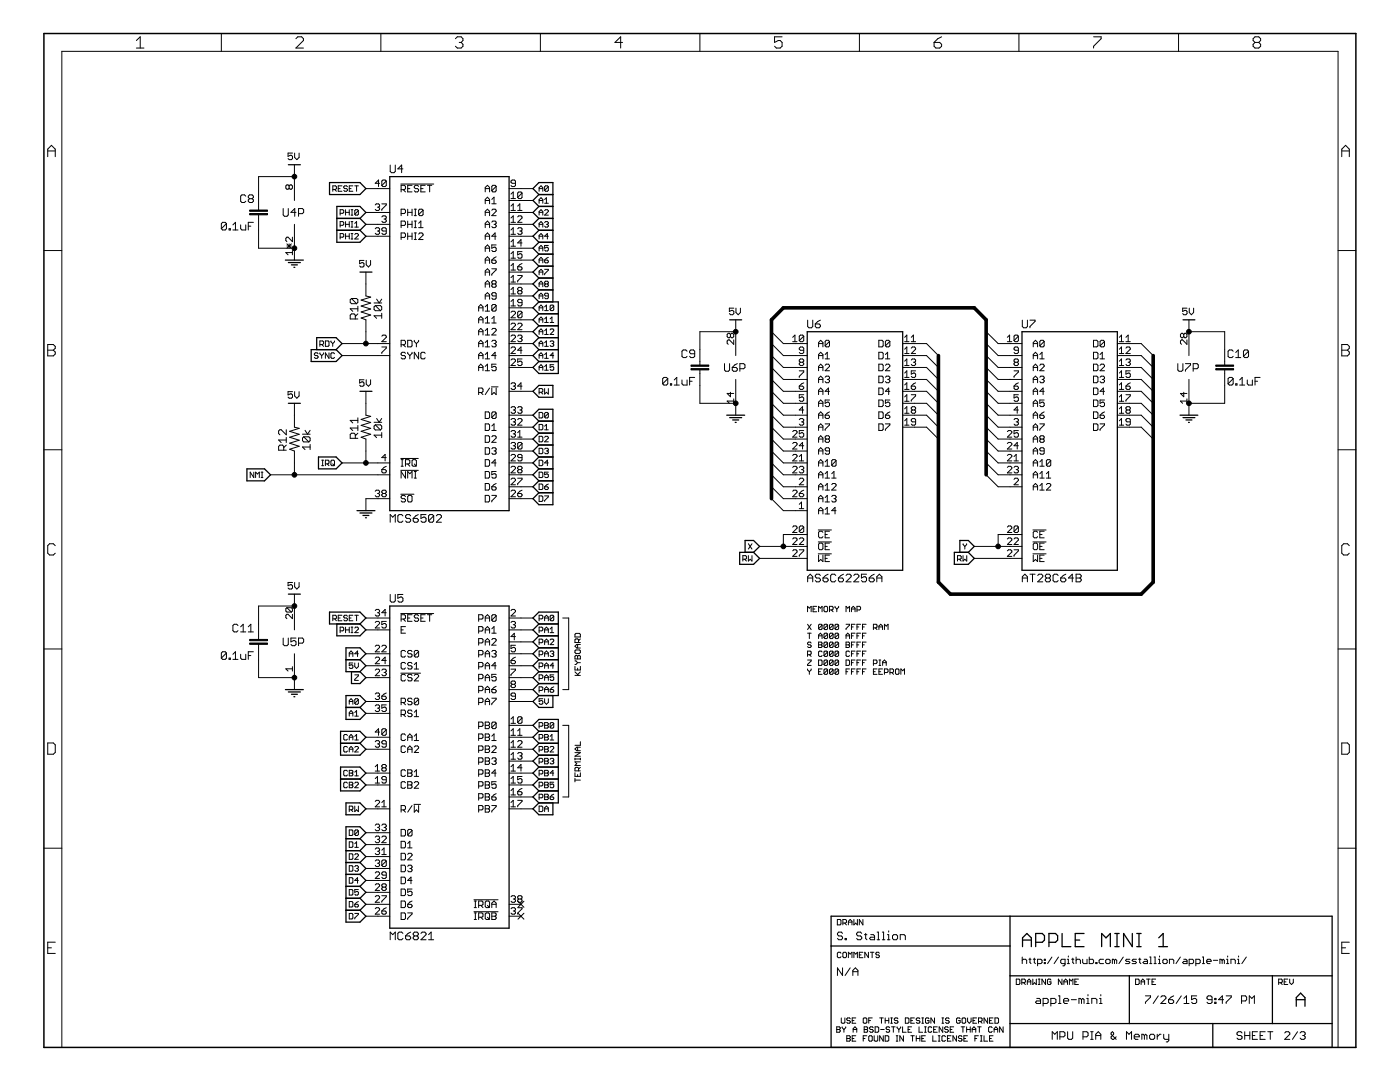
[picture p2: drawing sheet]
<svg xmlns="http://www.w3.org/2000/svg" width="279mm" height="216mm" viewBox="0 0 279 216" stroke-linecap="round" stroke-linejoin="round" font-family="sans-serif">
<g fill="none" stroke="#000" stroke-width=".2">
<path d="M27.2 8.1l.8-.8v2.3M27.2 9.6h1.5M44.2 6.7v3.5M59.1 7.7l.3-.4h.8l.4 .4v.4l-1.5 1.5h1.5M76 6.7v3.5M90.9 7.7l.4-.4h.7l.4 .4v.4l-.4 .4M91.7 8.5h.3M92 8.5l.4 .3v.4l-.4 .4h-.7l-.4-.4M107.8 6.7v3.5M124.2 8.5h-1.5l1.2-1.2v2.3M139.7 6.7v3.5M156.1 7.3h-1.5v1.2l.7-.4h.4l.4 .4v.7l-.4 .4h-.8l-.3-.4"/>
<path d="M171.5 6.7v3.5M186.4 8.5h1.1l.4 .3v.4l-.4 .4h-.7l-.4-.4zM187.9 7.3l-.7 .4-.8 .8M203.3 6.7v3.5M218.2 7.3h1.6v.4l-1.6 1.5v.4M235.2 6.7v3.5M250.5 8.5l-.4-.4v-.4l.4-.4h.7l.4 .4v.4l-.4 .4M250.5 8.5l-.4 .3v.4l.4 .4h.7l.4-.4v-.4l-.4-.3M250.5 8.5h.7M9.5 31.3v-1.5l.8-.8 .7 .8v1.5M9.5 30.1h1.5M49 39.1l-.2-.2h-.5l-.3 .2v1.1l.3 .2h.5l.2-.2"/>
<path d="M49.8 39.6l-.2-.2v-.3l.2-.2h.5l.3 .2v.3l-.3 .2M49.8 39.6l-.2 .3v.3l.2 .2h.5l.3-.2v-.3l-.3-.3M49.8 39.6h.5M57.7 37.1l.2-.2h.2l.3 .2v.4l-.3 .3h-.2l-.2-.3M57.7 37.1v.4M57.7 37.1l-.2-.2h-.2l-.3 .2v.4l.3 .3h.2l.2-.3M58.4 30.5h-.9v.7l.4-.2 .5 .2v.4l-.3 .3h-.4l-.2-.3M58.8 32.9v7.1M58.8 35.2h-7.2v6.7M58.8 30.5v.9l.4 .5 .5-.5v-.9M66.4 37.8h.6l.1-.2v-.3l-.1-.2h-.6v1.1M66.8 37.8l.3 .4"/>
<path d="M67.5 37.6h.4M68.2 37.1h-.7v1.1h.7M69.3 37.3l-.1-.2h-.4l-.2 .2 .2 .3h.4l.1 .2-.1 .4h-.4l-.2-.2M69.7 37.6h.4M70.4 37.1h-.7v1.1h.7M70.8 37.1h.7M71.2 37.1v1.1M73 37.6h4.8M75.8 36.6h-.9l.6-.7v1.3M77.1 36.1l-.2-.2h-.5l-.2 .2v.9M77.1 36.1v.9l-.2 .2h-.5l-.2-.2M77.1 36.1l-.9 .9"/>
<path d="M77.9 32.9v1.3l.2 .3h.5l.3-.3v-1.3M80 36.7h6.6M80.1 37.8h.6l.2-.2v-.4l-.2-.2h-.6v1.3M80.4 33.7h-1l.8-.8v1.6M80.5 37.8l.4 .5M81.4 37.6h.4M82.2 37h-.8v1.3h.8M83.5 37.2l-.2-.2h-.4l-.2 .2 .2 .4h.4l.2 .2-.2 .5h-.4l-.2-.2M84 37.6h.4M84.9 37h-.9v1.3h.9M85.3 37h.9M85.7 37v1.3"/>
<path d="M96.8 38.3v-.9l.5-.4 .4 .4v.9M96.8 37.6h.9M98.1 39.8l.5-.5v1.4M99 37.2l-.2-.2h-.4l-.3 .2v.9M99 37.2v.9l-.2 .2h-.4l-.3-.2M99 37.2l-.9 .9M101.6 37.6h4.8M102 38.7l.4-.4v1.3M102 39.6h.9M102.9 36.6h-.7l-.2-.2v-.3l.2-.2h.4l.3 .2v.9l-.3 .2h-.4l-.2-.2M104.2 38.5v.9l-.2 .2h-.5l-.2-.2M104.2 38.5l-.2-.2h-.5l-.2 .2v.9"/>
<path d="M104.2 38.5l-.9 .9M107.6 37.6h.7M107.6 38.2v-.8l.4-.3 .3 .3v.8M108.7 39.8l.4-.3v1.1M109.4 37.3l-.2-.2h-.3l-.2 .2v.7M109.4 37.3v.7l-.2 .2h-.3l-.2-.2M109.4 37.3l-.7 .7M267.8 31.3v-1.5l.7-.8 .8 .8v1.5M267.8 30.1h1.5M8.8 50h3.5M45.2 44.6l-.3-.2h-.5l-.2 .2v1M45.2 44.6v1l-.3 .3h-.5l-.2-.3"/>
<path d="M45.2 44.6l-1 1M45.7 45.6h.3v.3h-.3zM46.5 45.9h1M46.5 44.9l.5-.5v1.5M48 44.9v.7l.3 .3h.7v-1M49.6 45.1h.5M50.6 44.4h-1v1.5M51.6 42.9v6.6h7.2M56.5 41.6v1.3l.3 .3h.5l.2-.3v-1.3M57.3 48.7l.8 .8M57.3 49.1h.8M57.7 48.7v.8"/>
<path d="M58.1 48.7l-.8 .8M58.4 47.3v.9l-.9-.9h-.2l-.3 .3v.4l.3 .2M58.4 50v.8M58.4 50.4h-1.4l.5 .4M58.8 44.8v7.1M59.1 42.4h-1l.7-.8v1.6M59.6 42.6h.7l.3-.2v-.5l-.3-.3h-.7v1.6M67.9 42.6h.5l.2-.2v-.4l-.2-.2h-.5v1.1M67.9 47.3h.5l.2-.2v-.3l-.2-.2h-.5v1.1M67.9 45h.5l.2-.2v-.4l-.2-.2h-.5v1.1M69 42.4h.7M69 44.8h.7"/>
<path d="M69 47.1h.7M69 41.8v1.1M69 44.2v1.1M69 46.6v1.1M69.7 41.8v1.1M69.7 44.2v1.1M69.7 46.6v1.1M70.1 41.8h.3M70.1 42.9h.3M70.1 44.2h.3M70.1 45.3h.3M70.1 46.6h.3"/>
<path d="M70.1 47.7h.3M70.1 59.6h1.1l.2 .2v.5l-.2 .3M70.1 59.6l-.2 .2v.5l.2 .3h1.1M70.1 59.6l1.1 1M70.3 41.8v1.1M70.3 44.2v1.1M70.3 46.6v1.1M70.8 46.8l.2-.2h.4l.1 .2v.2l-.7 .7h.7M70.8 44.6l.4-.4v1.1M70.8 45.3h.7M71.5 42l-.1-.2h-.4l-.2 .2v.8M71.5 42v.8l-.1 .1h-.4l-.2-.1"/>
<path d="M71.5 42l-.7 .8M72.6 52h-.8v.6l.6-.2 .2 .2v.5l-.2 .2h-.4l-.2-.2M73 44.8h4.8M73 47.1h4.8M73 42.4h4.8M73 54.3v4.8l1 .2-1.9 .6 1.9 .6-1.9 .6 1.9 .6-1.9 .6 1.9 .6-1.9 .6 .9 .3v4.8M73.1 52v.8l.4 .5 .5-.5v-.8M74.9 40.9l.2-.2h.4l.3 .2v.2l-.3 .2M74.9 45.7l.2-.3h.4l.3 .3v.2l-.3 .2M75.2 59.7l.5 .8 .5-.8M75.3 41.3h.2M75.3 46.1h.2"/>
<path d="M75.5 41.3l.3 .3v.2l-.3 .2h-.4l-.2-.2M75.5 46.1l.3 .2v.2l-.3 .3h-.4l-.2-.3M76.2 40.7h.9v.2l-.9 .9v.2M76.2 43.3l.2-.2h.5l.2 .2v.2l-.2 .2M76.6 43.7h.3M76.9 43.7l.2 .2v.3l-.2 .2h-.5l-.2-.2M77.1 46.1h-.7l-.2-.2v-.2l.2-.3h.5l.2 .3v.8l-.2 .3h-.5l-.2-.3M80.1 42.6h.6l.2-.2v-.4l-.2-.3h-.6v1.3M80.1 45h.6l.2-.2v-.5l-.2-.2h-.6v1.3M80.1 47.4h.6l.2-.3v-.4l-.2-.2h-.6v1.3M81.4 41.7v1.3M81.4 44.1v1.3"/>
<path d="M81.4 46.5v1.3M81.4 42.4h.8M81.4 44.8h.8M81.4 47.1h.8M82.2 41.7v1.3M82.2 44.1v1.3M82.2 46.5v1.3M82.7 41.7h.4M82.7 43h.4M82.7 44.1h.4M82.7 45.4h.4M82.7 46.5h.4"/>
<path d="M82.7 47.8h.4M82.9 41.7v1.3M82.9 44.1v1.3M82.9 46.5v1.3M83.5 46.7l.3-.2h.4l.2 .2v.2l-.9 .9h.9M83.5 44.6l.5-.5v1.3M83.5 45.4h.9M84.4 42l-.2-.3h-.4l-.3 .3v.8M84.4 42v.8l-.2 .2h-.4l-.3-.2M84.4 42l-.9 .8M96.8 59.7v-.9l.5-.4 .4 .4v.9M96.8 42.4h.9"/>
<path d="M96.8 40.7v-.9l.5-.5 .4 .5v.9M96.8 43v-.8l.5-.5 .4 .5v.8M96.8 45.4v-.8l.5-.5 .4 .5v.8M96.8 47.8v-.9l.5-.4 .4 .4v.9M96.8 50.2v-.9l.5-.4 .4 .4v.9M96.8 52.6v-.9l.5-.5 .4 .5v.9M96.8 54.9v-.8l.5-.5 .4 .5v.8M96.8 57.3v-.8l.5-.5 .4 .5v.8M96.8 40h.9M96.8 44.8h.9M96.8 47.1h.9M96.8 49.5h.9"/>
<path d="M96.8 51.9h.9M96.8 54.3h.9M96.8 56.7h.9M96.8 59.1h.9M98.1 42l.3-.3h.4l.2 .3v.2l-.9 .8h.9M98.1 40.7h.9M98.1 51.9h.7l.2 .4-.2 .3h-.4l-.3-.3zM98.1 53.6h.9v.2l-.9 .9v.2M98.1 44.3l.3-.2h.4l.2 .2v.3l-.2 .2M98.4 56.7l-.3-.2 .3-.5h.4l.2 .2-.2 .5M98.4 56.7l-.3 .2 .3 .4h.4l.2-.2-.2-.4M98.4 56.7h.4"/>
<path d="M98.6 44.8h.2M98.8 44.8l.2 .2v.2l-.2 .2h-.4l-.3-.2M99 48.9h-.9v.6l.5-.2 .4 .2v.5l-.2 .2h-.4l-.3-.2M99 59.1h-.6l-.3-.3 .3-.4h.4l.2 .2v.9l-.2 .2h-.4l-.3-.2M99 47.1h-.9l.7-.6v1.3M99 51.2l-.9 .7M101.6 40h4.8M101.6 44.8h4.8M101.6 47.1h4.8M101.6 49.5h4.8M101.6 51.9h4.8M101.6 54.3h4.8"/>
<path d="M101.6 56.7h4.8M101.6 59.1h4.8M101.6 42.4h4.8M102 44.4h.9M102 42h.9M102 41.1l.4-.4v1.3M102 43.5l.4-.4v1.3M102 45.9l.4-.5v1.4M102 48.3l.4-.5v1.3M102 50.6l.4-.4v1.3M102 53l.4-.4v1.3M102 55.4l.4-.4v1.3"/>
<path d="M102 57.8l.4-.5v1.4M102 46.8h.9M102 49.1h.9M102 51.5h.9M102 53.9h.9M102 56.3h.9M102 58.7h.9M103.3 43.3l.2-.2h.5l.2 .2v.2l-.9 .9h.9M103.3 42h.9M103.3 53.2h.7l.2 .5-.2 .2h-.5l-.2-.2zM103.3 55h.9v.2l-.9 .8v.3M103.3 45.7l.2-.3h.5l.2 .3v.2l-.2 .2"/>
<path d="M103.3 41.1l.4-.4v1.3M103.5 58l-.2-.2 .2-.5h.5l.2 .3-.2 .4M103.5 58l-.2 .2v.2l.2 .3h.5l.2-.3v-.2l-.2-.2M103.5 58h.5M103.7 46.1h.3M104 46.1l.2 .2v.2l-.2 .3h-.5l-.2-.3M104.2 50.2h-.9v.7l.4-.3h.3l.2 .3v.4l-.2 .2h-.5l-.2-.2M104.2 48.5h-.9l.7-.7v1.3M104.2 52.6l-.9 .6M107.6 42.4h.7M107.6 40h.7M107.6 44.8h.7"/>
<path d="M107.6 47.1h.7M107.6 49.5h.7M107.6 59.6v-.7l.4-.4 .3 .4v.7M107.6 51.9h.7M107.6 54.3h.7M107.6 56.7h.7M107.6 59.1h.7M107.6 40.6v-.8l.4-.3 .3 .3v.8M107.6 42.9v-.7l.4-.4 .3 .4v.7M107.6 45.3v-.7l.4-.4 .3 .4v.7M107.6 47.7v-.7l.4-.4 .3 .4v.7M107.6 50.1v-.8l.4-.3 .3 .3v.8"/>
<path d="M107.6 52.5v-.8l.4-.3 .3 .3v.8M107.6 54.8v-.7l.4-.4 .3 .4v.7M107.6 57.2v-.7l.4-.4 .3 .4v.7M108.7 51.9h.5l.2 .4-.2 .2h-.3l-.2-.2zM108.7 42l.2-.2h.3l.2 .2v.2l-.7 .7h.7M108.7 44.4l.2-.2h.3l.2 .2-.2 .4M108.7 53.7h.7v.2l-.7 .8v.1M108.7 40.6h.7M108.9 56.7l-.2 .2 .2 .3h.3l.2-.2-.2-.3M108.9 56.7h.3M108.9 56.7l-.2-.2 .2-.4h.3l.2 .2-.2 .4M109.1 44.8h.1"/>
<path d="M109.2 44.8l.2 .2-.2 .3h-.3l-.2-.2M109.4 47.1h-.7l.5-.5v1.1M109.4 59.1h-.5l-.2-.2 .2-.4h.3l.2 .2v.7l-.2 .2h-.3l-.2-.2M109.4 49h-.7v.5l.4-.2 .3 .2v.4l-.2 .2h-.3l-.2-.2M109.4 51.4l-.7 .5M267 50h3.6M9.5 68.7h1.1l.4 .4v.4l-.4 .4 .4 .4v.3l-.4 .4h-1.1zM9.5 69.9h1.1M58.4 78.1h-.9v.7l.4-.2 .5 .2v.4l-.3 .3h-.4l-.2-.3M58.8 78.1v.9l.4 .5 .5-.5v-.9M63.5 70.6l-.2-.2h-.4l-.2 .2 .2 .4h.4l.2 .1-.2 .4h-.4l-.2-.2M63.8 68.7h.6l.2-.1v-.4l-.2-.2h-.6v1.1"/>
<path d="M63.8 70.4v.2l.4 .4M64.2 68.7l.4 .4M64.2 71v.5M64.6 70.4v.2l-.4 .4M64.9 68h.6l.2 .2v.7l-.2 .2h-.6zM65.7 70.4v1.1l-.8-1.1v1.1M66 68l.4 .6M66.4 68.6v.5M66.8 70.6l-.2-.2h-.4l-.2 .2v.7l.2 .2h.4l.2-.2M66.8 68l-.4 .6M68.3 71h9.5M68.3 68.6h9.5"/>
<path d="M70.9 63.6v-.7l-.2-.3h-.6l-.2 .3v.7h1.5M71.4 62.6l-.5 .5M71.4 61.6h-1.5l.5 .5M71.4 61.1v1M72.6 75.8h-.8v.6l.4-.2h.2l.2 .2v.5l-.2 .2h-.4l-.2-.2M73 78.1v4.7l1 .3-1.9 .6 1.9 .6-1.9 .6 1.9 .6-1.9 .6 1.9 .6-1.9 .5 .9 .4v4.8M73.1 75.8v.8l.4 .5 .5-.5v-.8M74.7 60.5h1.5M74.9 61h1l.3 .2v.5l-.3 .3M74.9 61l-.2 .2v.5l.2 .3h1M74.9 61l1 1M76.2 63h-1.5l.5 .5"/>
<path d="M76.2 62.5v1M76.2 69.2h.9v.3l-.9 .8v.2M76.2 67.1l.2-.2h.5l.2 .2v.2l-.9 .9h.9M80.1 68.8h.6l.2-.2v-.5l-.2-.2h-.6v1.3M80.5 68.8l.4 .4M80.9 70.5l-.2-.2h-.4l-.2 .2v.2l.2 .3h.4l.2 .2v.2l-.2 .2h-.4l-.2-.2M81.4 67.9h.6l.2 .2v.9l-.2 .2h-.6zM81.4 70.3v.2l.4 .5M81.8 71v.6M82.2 70.3v.2l-.4 .5M82.7 67.9v.2l.4 .5M83.1 68.6v.6"/>
<path d="M83.5 70.3v1.3l-.8-1.3v1.3M83.5 67.9v.2l-.4 .5M84.9 70.5l-.3-.2h-.4l-.2 .2v.9l.2 .2h.4l.3-.2M95.5 71h.9M95.5 62.1v-.9l.4-.4 .5 .4v.9M95.5 64.5v-.9l.4-.4 .5 .4v.9M95.5 66.8v-.8l.4-.5 .5 .5v.8M95.5 69.2v-.9l.4-.4 .5 .4v.9M95.5 71.6v-.9l.4-.4 .5 .4v.9M95.5 74v-.9l.4-.4 .5 .4v.9M95.5 78.3h.7l.2-.2v-.4l-.2-.3h-.7v1.3M95.5 63.8h.9"/>
<path d="M95.5 66.2h.9M95.5 68.6h.9M95.5 73.3h.9M95.5 61.4h.9M95.9 78.3l.5 .4M96.8 69.2h.9M96.8 66.8h.9M96.8 71.6h.9M96.8 63.6l.5-.4v1.3M96.8 61.2l.5-.4v1.3M96.8 66l.5-.5v1.3M96.8 68.3l.5-.4v1.3"/>
<path d="M96.8 70.7l.5-.4v1.3M96.8 73.1l.5-.4v1.3M96.8 64.5h.9M96.8 74h.9M96.8 62.1h.9M97.7 77.4l-.9 1.3M98.1 77.2h1.3M98.1 68.1l.3-.2h.4l.2 .2-.2 .5M98.1 65.7l.3-.2h.4l.2 .2v.3l-.9 .8h.9M98.1 77.4v1.3l.5-.4 .4 .4v-1.3M98.1 63.6l.5-.4v1.3M98.1 64.5h.9"/>
<path d="M98.6 68.6h.2M98.8 68.6l.2 .2-.2 .4h-.4l-.3-.2M99 71h-.9l.7-.7v1.3M99 61l-.2-.2h-.4l-.3 .2v.9M99 72.7h-.9v.6l.7-.2 .2 .2v.5l-.2 .2h-.4l-.3-.2M99 61v.9l-.2 .2h-.4l-.3-.2M99 61l-.9 .9M101.6 71h4.8M101.6 63.8h4.8M101.6 66.2h4.8M101.6 68.6h4.8M101.6 73.3h4.8"/>
<path d="M101.6 61.4h4.8M101.6 78.1h4.8M102 69.5l.2-.3h.4l.3 .3v.2l-.9 .8h.9M102 67.1l.2-.2h.4l.3 .2v.2l-.9 .9h.9M102 62.3l.2-.2h.4l.3 .2v.2l-.9 .9h.9M102 64.7l.2-.2h.4l.3 .2v.2l-.9 .9h.9M102 71.8l.2-.2h.4l.3 .2v.3l-.9 .8h.9M102 76.6l.2-.2h.4l.3 .2-.3 .4M102 60.2l.4-.5v1.3M102 61h.9M102.4 77h.2M102.6 77l.3 .3-.3 .4h-.4l-.2-.2"/>
<path d="M103.3 67.1l.2-.2h.5l.2 .2v.2l-.2 .2M103.3 64.7l.2-.2h.5l.2 .2v.2l-.9 .9h.9M103.7 67.5h.3M104 67.5l.2 .2v.3l-.2 .2h-.5l-.2-.2M104.2 60.4h-.7l-.2-.2 .2-.5h.5l.2 .2v.9l-.2 .2h-.5l-.2-.2M104.2 62.3l-.2-.2h-.5l-.2 .2v.9M104.2 71.6h-.9v.7l.4-.2h.3l.2 .2v.4l-.2 .2h-.5l-.2-.2M104.2 62.3v.9l-.2 .2h-.5l-.2-.2M104.2 69.9h-.9l.7-.7v1.3M104.2 77h-.9l.7-.6v1.3M104.2 62.3l-.9 .9M107.6 71h.7"/>
<path d="M107.6 63.8h.7M107.6 66.2h.7M107.6 68.6h.7M107.6 73.3h.7M107.6 78.3h.5l.2-.2v-.4l-.2-.2h-.5v1.1M107.6 61.4h.7M107.6 62v-.8l.4-.3 .3 .3v.8M107.6 64.3v-.7l.4-.3 .3 .3v.7M107.6 66.7v-.7l.4-.4 .3 .4v.7M107.6 69.1v-.7l.4-.4 .3 .4v.7M107.6 71.5v-.7l.4-.4 .3 .4v.7M107.6 73.9v-.7l.4-.4 .3 .4v.7"/>
<path d="M108 78.3l.3 .3M108.7 61.2l.4-.3v1.1M108.7 69.1h.7M108.7 71.5h.7M108.7 77.5v1.1l.4-.3 .3 .3v-1.1M108.7 63.6l.4-.3v1M108.7 66l.4-.4v1.1M108.7 68.4l.4-.4v1.1M108.7 70.8l.4-.4v1.1M108.7 73.2l.4-.4v1.1M108.7 62h.7M108.7 64.3h.7"/>
<path d="M108.7 66.7h.7M108.7 73.9h.7M109.8 68.2l.2-.2h.3l.2 .2-.2 .4M109.8 65.8l.2-.2h.3l.2 .2v.2l-.7 .7h.7M109.8 64.3h.7M109.8 63.6l.4-.3v1M110.2 68.6h.1M110.3 68.6l.2 .1-.2 .4h-.3l-.2-.2M110.5 71h-.7l.5-.6v1.1M110.5 61.1v.7l-.2 .2h-.3l-.2-.2M110.5 61.1l-.2-.2h-.3l-.2 .2v.7M110.5 72.8h-.7v.5l.4-.1 .3 .1v.4l-.2 .2h-.3l-.2-.2"/>
<path d="M110.5 61.1l-.7 .7M133.3 75.6l-.3-.3h-.5l-.3 .3v1M133.3 75.6v1l-.3 .2h-.5l-.3-.2M133.3 75.6l-1.1 1M133.8 76.6h.2v.2h-.2zM134.6 76.8h1M134.6 75.8l.5-.5v1.5M136.1 75.8v.8l.3 .2h.7v-1M137.1 70.1l-.2-.3h-.5l-.3 .3v1l.3 .3h.5l.2-.3M137.6 76.1h.5M138.6 75.3h-1v1.5M138.6 70.6h-.7l-.3-.3v-.2l.3-.3h.5l.2 .3v1l-.2 .3h-.5l-.3-.3"/>
<path d="M139.7 73.8v6.7h7.1M144.6 72.6v1.2l.2 .3h.6l.2-.3v-1.2M145.8 66.7l.2-.2h.2l.2 .2v.5l-.2 .2h-.2l-.2-.2M145.8 78.3v.9l-.7-.7h1.3M145.8 66.7v.5M145.8 66.7l-.2-.2h-.3l-.2 .2v.5l.2 .2h.3l.2-.2M146.1 73.3h.8l.3 .3v.2l-.3 .3h-.5l-.3-.3zM146.4 67.8v.9l-.8-.9h-.3l-.2 .3v.4l.2 .2M146.4 79.6v.9M146.5 61.5h-.9v.6l.4-.2 .5 .2v.5l-.3 .2h-.4l-.2-.2M146.8 66.2h-7.1v6.7M146.8 63.8v7.2"/>
<path d="M146.8 75.7v7.1M146.9 61.5v.9l.4 .4 .5-.4v-.9M147.2 72.6l-.6 .2-.5 .5M147.7 73.6h.7l.3-.3v-.5l-.3-.2h-.7v1.5M154 71l2.3 2.3h4.8M154 68.6l2.3 2.4h4.8M154 66.2l2.3 2.4h4.8M154 73.3l2.3 2.4h4.8M154 75.7l2.3 2.4h4.8M154 78.1l2.3 2.4h4.8M158.2 68.2h.9M158.2 67.3l.4-.4v1.3"/>
<path d="M159.5 74h.9v.2l-.9 .9v.2M159.5 77h.7l.2 .3v.2l-.2 .2h-.5l-.2-.2zM159.7 72.3l-.2 .2 .2 .4h.5l.2-.2v-.2l-.2-.2M159.7 72.3l-.2-.2v-.3l.2-.2h.5l.2 .2v.3l-.2 .2M159.7 72.3h.5M160.4 67.1v.9l-.2 .2h-.5l-.2-.2M160.4 67.1l-.2-.2h-.5l-.2 .2v.9M160.4 69.9h-.7l-.2-.2 .2-.5h.5l.2 .3v.8l-.2 .2h-.5l-.2-.2M160.4 76.4l-.9 .6M160.4 78.8h-.9v.6l.7-.2 .2 .2v.5l-.2 .2h-.5l-.2-.2M160.4 67.1l-.9 .9M161.2 63.9v1.3l.2 .2h.5l.3-.2v-1.3"/>
<path d="M162.7 64.6h.8l.2 .3v.3l-.2 .2h-.5l-.3-.2zM163.4 69.2v-.9l.4-.4 .4 .4v.9M163.4 71.6v-.9l.4-.4 .4 .4v.9M163.4 74v-.9l.4-.4 .4 .4v.9M163.4 76.4v-.9l.4-.4 .4 .4v.9M163.4 78.7v-.8l.4-.5 .4 .5v.8M163.4 71h.8M163.4 68.6h.8M163.4 73.3h.8M163.4 75.7h.8M163.4 78.1h.8M163.7 63.9l-.5 .2-.5 .5"/>
<path d="M164.7 72.9l.2-.2h.4l.2 .2v.2l-.8 .9h.8M164.7 75.3l.2-.2h.4l.2 .2-.2 .4M164.7 71.6h.8M164.7 70.7l.4-.4v1.3M165.1 75.7h.2M165.3 75.7l.2 .2-.2 .5h-.4l-.2-.3M165.5 68.1v.9l-.2 .2h-.4l-.2-.2M165.5 79.8h-.8v.7l.6-.3 .2 .3v.4l-.2 .2h-.4l-.2-.2M165.5 68.1l-.2-.2h-.4l-.2 .2v.9M165.5 68.1l-.8 .9M165.5 78.1h-.8l.6-.7v1.3M175.4 79.8h.6l.3 .2v.9l-.3 .2h-.6z"/>
<path d="M175.4 67.9h.6l.3 .2v.9l-.3 .2h-.6zM175.4 70.3h.6l.3 .2v.9l-.3 .2h-.6zM175.4 72.7h.6l.3 .2v.9l-.3 .2h-.6zM175.4 77.4h.6l.3 .3v.8l-.3 .2h-.6zM175.4 75.1h.6l.3 .2v.8l-.3 .3h-.6zM176.7 71.6h.9M176.7 72.9l.2-.2h.5l.2 .2v.2l-.9 .9h.9M176.7 70.7l.4-.4v1.3M176.7 75.3l.2-.2h.5l.2 .2-.2 .4M177.1 75.7h.3M177.4 75.7l.2 .2-.2 .5h-.5l-.2-.3M177.6 68.1l-.2-.2h-.5l-.2 .2v.9"/>
<path d="M177.6 68.1v.9l-.2 .2h-.5l-.2-.2M177.6 78.1h-.9l.7-.7v1.3M177.6 79.8h-.9v.7l.4-.3 .5 .3v.4l-.2 .2h-.5l-.2-.2M177.6 68.1l-.9 .9M180.1 71h4.8l2.4 2.3M180.1 68.6h4.8l2.4 2.4M180.1 73.3h4.8l2.4 2.4M180.1 75.7h4.8l2.4 2.4M180.1 78.1h4.8l2.4 2.4M180.6 75.3h.8M180.6 68.2h.8M180.6 70.5h.8"/>
<path d="M180.6 72.9h.8M180.6 77.7h.8M180.6 67.3l.4-.4v1.3M180.6 69.7l.4-.5v1.3M180.6 72.1l.4-.5v1.3M180.6 74.4l.4-.4v1.3M180.6 76.8l.4-.4v1.3M180.6 79.2l.4-.4v1.3M181.9 68.2h.8M181.9 69.5l.2-.3h.4l.2 .3v.2l-.8 .8h.8M181.9 71.8l.2-.2h.4l.2 .2v.3l-.2 .2M181.9 77h.6l.2 .5-.2 .2h-.4l-.2-.2z"/>
<path d="M181.9 78.8h.8v.2l-.8 .9v.2M181.9 67.3l.4-.4v1.3M182.3 72.3h.2M182.5 72.3l.2 .2-.2 .4h-.4l-.2-.2M182.7 74h-.8v.7l.6-.3 .2 .3v.4l-.2 .2h-.4l-.2-.2M182.7 76.4l-.8 .6M196.8 68.6l2.4 2.4h4.8M196.8 66.2l2.4 2.4h4.8M196.8 71l2.4 2.3h4.8M196.8 73.3l2.4 2.4h4.8M196.8 75.7l2.4 2.4h4.8M196.8 78.1l2.4 2.4h4.8"/>
<path d="M201 68.2h.9M201 67.3l.5-.4v1.3M202.4 74h.8v.2l-.8 .9v.2M202.4 77h.6l.2 .3v.2l-.2 .2h-.4l-.2-.2zM202.6 72.3l-.2 .2 .2 .4h.4l.2-.2v-.2l-.2-.2M202.6 72.3l-.2-.2v-.3l.2-.2h.4l.2 .2v.3l-.2 .2M202.6 72.3h.4M203.2 67.1l-.2-.2h-.4l-.2 .2v.9M203.2 67.1v.9l-.2 .2h-.4l-.2-.2M203.2 69.9h-.6l-.2-.2 .2-.5h.4l.2 .3v.8l-.2 .2h-.4l-.2-.2M203.2 78.8h-.8v.6l.6-.2 .2 .2v.5l-.2 .2h-.4l-.2-.2M203.2 67.1l-.8 .9"/>
<path d="M203.2 76.4l-.8 .6M204 63.9v1.3l.3 .2h.5l.2-.2v-1.3M205.5 63.9h1.1v.2l-1.1 1.1v.2M206.2 71h.9M206.2 68.6h.9M206.2 73.3h.9M206.2 75.7h.9M206.2 78.1h.9M206.2 69.2v-.9l.5-.4 .4 .4v.9M206.2 71.6v-.9l.5-.4 .4 .4v.9M206.2 74v-.9l.5-.4 .4 .4v.9M206.2 76.4v-.9l.5-.4 .4 .4v.9"/>
<path d="M206.2 78.7v-.8l.5-.5 .4 .5v.8M207.5 71.6h.9M207.5 72.9l.2-.2h.5l.2 .2v.2l-.9 .9h.9M207.5 75.3l.2-.2h.5l.2 .2-.2 .4M207.5 70.7l.5-.4v1.3M208 75.7h.2M208.2 75.7l.2 .2-.2 .5h-.5l-.2-.3M208.4 78.1h-.9l.7-.7v1.3M208.4 68.1l-.2-.2h-.5l-.2 .2v.9M208.4 68.1v.9l-.2 .2h-.5l-.2-.2M208.4 79.8h-.9v.7l.5-.3h.2l.2 .3v.4l-.2 .2h-.5l-.2-.2M208.4 68.1l-.9 .9"/>
<path d="M218.2 75.1h.7l.2 .2v.8l-.2 .3h-.7zM218.2 67.9h.7l.2 .2v.9l-.2 .2h-.7zM218.2 70.3h.7l.2 .2v.9l-.2 .2h-.7zM218.2 72.7h.7l.2 .2v.9l-.2 .2h-.7zM218.2 77.4h.7l.2 .3v.8l-.2 .2h-.7zM218.2 79.8h.7l.2 .2v.9l-.2 .2h-.7zM219.5 71.6h.9M219.5 72.9l.3-.2h.4l.2 .2v.2l-.9 .9h.9M219.5 75.3l.3-.2h.4l.2 .2-.2 .4M219.5 70.7l.5-.4v1.3M220 75.7h.2M220.2 75.7l.2 .2-.2 .5h-.4l-.3-.3"/>
<path d="M220.4 68.1l-.2-.2h-.4l-.3 .2v.9M220.4 68.1v.9l-.2 .2h-.4l-.3-.2M220.4 78.1h-.9l.7-.7v1.3M220.4 79.8h-.9v.7l.5-.3 .4 .3v.4l-.2 .2h-.4l-.3-.2M220.4 68.1l-.9 .9M223 71h4.8l2.3 2.3M223 68.6h4.8l2.3 2.4M223 73.3h4.8l2.3 2.4M223 75.7h4.8l2.3 2.4M223 78.1h4.8l2.3 2.4M223.4 75.3h.9M223.4 68.2h.9"/>
<path d="M223.4 70.5h.9M223.4 72.9h.9M223.4 77.7h.9M223.4 67.3l.4-.4v1.3M223.4 69.7l.4-.5v1.3M223.4 72.1l.4-.5v1.3M223.4 74.4l.4-.4v1.3M223.4 76.8l.4-.4v1.3M223.4 79.2l.4-.4v1.3M224.7 69.5l.2-.3h.5l.2 .3v.2l-.9 .8h.9M224.7 68.2h.9M224.7 71.8l.2-.2h.5l.2 .2v.3l-.2 .2"/>
<path d="M224.7 77h.7l.2 .5-.2 .2h-.5l-.2-.2zM224.7 78.8h.9v.2l-.9 .9v.2M224.7 67.3l.4-.4v1.3M225.1 72.3h.3M225.4 72.3l.2 .2-.2 .4h-.5l-.2-.2M225.6 76.4l-.9 .6M225.6 74h-.9v.7l.7-.3 .2 .3v.4l-.2 .2h-.5l-.2-.2M235.1 72.6v1.2l.2 .3h.5l.3-.3v-1.2M236.2 66.7l.3-.2h.2l.2 .2v.5l-.2 .2h-.2l-.3-.2M236.2 66.7l-.2-.2h-.2l-.2 .2v.5l.2 .2 .4-.2M236.2 78.3v.9l-.6-.7h1.3M236.2 66.7v.5"/>
<path d="M236.6 72.6h1v.2l-1 1v.3M236.9 67.8v.9l-.9-.9h-.2l-.2 .3v.4l.2 .2M236.9 79.6v.9M236.9 61.5h-.9v.6l.7-.2 .2 .2v.5l-.2 .2h-.5l-.2-.2M237.3 66.2h7.1v6.7M237.3 63.8v7.2M237.3 75.7v7.1M237.3 61.5v.9l.5 .4 .4-.4v-.9M238.1 73.6h.8l.2-.3v-.5l-.2-.2h-.8v1.5M244.4 73.8v6.7h-7.1M246.1 75.6l-.2-.3h-.6l-.2 .3v1M246.1 75.6v1l-.2 .2h-.6l-.2-.2"/>
<path d="M246.1 70.1l-.2-.3h-.6l-.2 .3v1l.2 .3h.6l.2-.3M246.1 75.6l-1 1M246.6 76.6h.3v.2h-.3zM246.6 71.4h1M246.6 70.3l.5-.5v1.6M247.4 75.8l.5-.5v1.5M247.4 76.8h1M248.9 75.8v.8l.3 .2h.7v-1M249.2 70.1l-.3-.3h-.5l-.2 .3v1M249.2 70.1v1l-.3 .3h-.5l-.2-.3M249.2 70.1l-1 1M250.5 76.1h.5"/>
<path d="M251.5 75.3h-1v1.5M267.8 69.9h1.1M267.8 68.7h1.1l.4 .4v.4l-.4 .4 .4 .4v.3l-.4 .4h-1.1zM8.8 89.7h3.5M50.7 94.2v1.1l-.8-1.1v1.1M51 95.3v-1.1l.4 .4 .4-.4v1.1M52.1 95.3h.4M52.1 94.2h.4M52.3 94.2v1.1M54 94.7h23.8M56.6 89.8v-.7l-.2-.3h-.5l-.3 .3v.7h1.5M57.1 85.7v1.1l-1-1.1h-.2l-.3 .3v.5l.3 .3"/>
<path d="M57.1 88.8l-.5 .5M57.1 87.8h-1.5l.5 .5M57.1 87.3v1M58.8 80.5v4.7l.9 .3-1.9 .6 1.9 .6-1.9 .5 1.9 .6-1.9 .6 1.9 .6-1.9 .6 1 .4v4.7M60.4 86.6h1.5M60.6 87.2h1l.3 .2v.5l-.3 .3M60.6 87.2l-.2 .2v.5l.2 .3h1M60.6 87.2l1 1M60.9 85.9l.5 .7 .5-.7M61.9 89.2h-1.5l.5 .5M61.9 88.7v1M64.2 92.9h.4"/>
<path d="M64.2 91.8h.4M64.4 91.8v1.1M64.9 92.6h.6l.2-.2v-.4l-.2-.2h-.6v1.1M65.3 92.6l.4 .3M66.2 91.8h.4l.2 .2v.7l-.2 .2h-.4l-.2-.2v-.7zM66.4 92.6l.4 .3M68.3 92.4h9.5M70.9 87.5v-.8l-.2-.3h-.6l-.2 .3v.8h1.5M71.4 86.4l-.5 .6M71.4 83.4v1M71.4 84.9v1M71.4 85.4h-1.5l.5 .5"/>
<path d="M71.4 83.9h-1.5l.5 .5M74.7 84.3h1.5M74.9 98l.2-.2h.4l.3 .2-.3 .5M74.9 84.8l-.2 .2v.5l.2 .3h1M74.9 84.8h1l.3 .2v.5l-.3 .3M74.9 84.8l1 1M75.2 83.5l.5 .8 .5-.8M75.3 98.5h.2M75.5 98.5l.3 .2-.3 .4h-.4l-.2-.2M76.2 86.3v1M76.2 86.8h-1.5l.5 .5M76.2 93.7h.7l.2 .2v.2l-.2 .3h-.5l-.2-.3z"/>
<path d="M76.4 98.5l-.2-.3v-.2l.2-.2h.5l.2 .2-.2 .5M76.4 98.5l-.2 .2 .2 .4h.5l.2-.2v-.2l-.2-.2M76.4 98.5h.5M77.1 91.3h-.9l.7-.6v1.3M77.1 93l-.9 .7M77.8 99.5h-4.8v2.4M80 91.5h3.5M80 93.9h3.5M80 98.6h2.6M80.1 93h.4M80.1 91.7h.4M80.3 91.7v1.3"/>
<path d="M80.9 92.6h.7l.2-.2v-.5l-.2-.2h-.7v1.3M80.9 94.1v1.3l-.8-1.3v1.3M80.9 99.1l-.2-.3h-.4l-.2 .5 .2 .2h.4l.2 .4-.2 .3h-.4l-.2-.3M81.4 95.4v-1.3l.4 .4 .4-.4v1.3M81.4 92.6l.4 .4M81.6 98.8h.4l.2 .3v.8l-.2 .3h-.4l-.2-.3v-.8zM82.4 91.7h.5l.2 .2v.9l-.2 .2h-.5l-.2-.2v-.9zM82.7 92.6l.4 .4M82.7 95.4h.4M82.7 94.1h.4M82.9 94.1v1.3M96.8 91.7h.7l.2 .2v.9l-.2 .2h-.7z"/>
<path d="M96.8 94.1h.7l.2 .2v.9l-.2 .2h-.7zM96.8 82.2h.7l.2 .2v.9l-.2 .2h-.7zM96.8 84.6h.7l.2 .2v.9l-.2 .2h-.7zM96.8 87h.7l.2 .2v.9l-.2 .2h-.7zM96.8 89.3h.7l.2 .3v.8l-.2 .2h-.7zM96.8 96.5h.7l.2 .2v.9l-.2 .2h-.7zM96.8 98.8h.7l.2 .3v.8l-.2 .3h-.7zM98.1 97.1h.7l.2 .5-.2 .2h-.4l-.3-.2zM98.1 98.8h.9v.3l-.9 .8v.3M98.1 87.2l.3-.2h.4l.2 .2v.2l-.9 .9h.9M98.1 89.6l.3-.3h.4l.2 .3-.2 .4M98.1 85l.5-.4v1.3"/>
<path d="M98.1 85.9h.9M98.6 90h.2M98.8 90l.2 .2-.2 .4h-.4l-.3-.2M99 82.4v.9l-.2 .2h-.4l-.3-.2M99 92.4h-.9l.7-.7v1.3M99 94.1h-.9v.6l.7-.2 .2 .2v.5l-.2 .2h-.4l-.3-.2M99 82.4l-.2-.2h-.4l-.3 .2v.9M99 82.4l-.9 .9M99 96.5l-.9 .6M101.6 99.5h4.8M101.6 92.4h4.8M101.6 97.1h4.8"/>
<path d="M101.6 82.8h4.8M101.6 85.2h4.8M101.6 87.6h4.8M101.6 94.7h4.8M101.6 90h4.8M102 93.3l.2-.3h.4l.3 .3v.2l-.9 .9h.9M102 95.7l.2-.3h.4l.3 .3v.2l-.9 .8h.9M102 81.4l.2-.2h.4l.3 .2-.3 .4M102 83.7l.2-.2h.4l.3 .2v.3l-.3 .2M102 86.1l.2-.2h.4l.3 .2-.3 .5M102 88.5l.2-.2h.4l.3 .2v.2l-.3 .2M102 90.9l.2-.2h.4l.3 .2v.2l-.9 .9h.9"/>
<path d="M102 98l.2-.2h.4l.3 .2v.2l-.9 .9h.9M102.4 81.8h.2M102.4 84.2h.2M102.4 86.6h.2M102.4 88.9h.2M102.6 86.6l.3 .2-.3 .4h-.4l-.2-.2M102.6 81.8l.3 .2-.3 .5h-.4l-.2-.3M102.6 84.2l.3 .2v.2l-.3 .2h-.4l-.2-.2M102.6 88.9l.3 .3v.2l-.3 .2h-.4l-.2-.2M103.3 95.4h.9v.3l-.9 .8v.2M103.3 98.5h.7l.2 .4-.2 .2h-.5l-.2-.2zM103.3 81.4l.2-.2h.5l.2 .2-.2 .4"/>
<path d="M103.3 83.7l.2-.2h.5l.2 .2v.3l-.9 .8h.9M103.3 86.3l.4-.4v1.3M103.3 87.2h.9M103.5 93.7l-.2-.2v-.2l.2-.3h.5l.2 .3v.2l-.2 .2M103.5 93.7l-.2 .2v.2l.2 .3h.5l.2-.3v-.2l-.2-.2M103.5 93.7h.5M103.7 81.8h.3M104 81.8l.2 .2-.2 .5h-.5l-.2-.3M104.2 91.3h-.7l-.2-.2 .2-.4h.5l.2 .2v.9l-.2 .2h-.5l-.2-.2M104.2 88.5l-.2-.2h-.5l-.2 .2v.9M104.2 88.5v.9l-.2 .2h-.5l-.2-.2M104.2 88.5l-.9 .9"/>
<path d="M104.2 97.8l-.9 .7M107.6 84.7h.5l.2 .2v.7l-.2 .2h-.5zM107.6 87.1h.5l.2 .1v.8l-.2 .2h-.5zM107.6 96.6h.5l.2 .2v.7l-.2 .2h-.5zM107.6 99h.5l.2 .1v.8l-.2 .2h-.5zM107.6 91.8h.5l.2 .2v.7l-.2 .2h-.5zM107.6 82.3h.5l.2 .2v.7l-.2 .2h-.5zM107.6 94.2h.5l.2 .2v.7l-.2 .2h-.5zM107.6 89.5h.5l.2 .1v.8l-.2 .1h-.5zM108.7 85.8h.7M108.7 87.2l.2-.1h.3l.2 .1v.2l-.7 .8h.7M108.7 97.1h.5l.2 .4-.2 .2h-.3l-.2-.2z"/>
<path d="M108.7 99h.7v.1l-.7 .8v.2M108.7 89.6l.2-.1h.3l.2 .1-.2 .4M108.7 85l.4-.3v1.1M109.1 90h.1M109.2 90l.2 .2-.2 .3h-.3l-.2-.1M109.4 92.4h-.7l.5-.6v1.1M109.4 94.2h-.7v.5l.4-.1 .3 .1v.4l-.2 .2h-.3l-.2-.2M109.4 82.5l-.2-.2h-.3l-.2 .2v.7M109.4 82.5v.7l-.2 .2h-.3l-.2-.2M109.4 82.5l-.7 .7M109.4 96.6l-.7 .5M146.4 80h-1.3l.5 .5"/>
<path d="M154 97.1l2.3 2.4h4.8M154 90l2.3 2.4h4.8M154 94.7l2.3 2.4h4.8M154 80.5l2.3 2.3h4.8M154 82.8l2.3 2.4h4.8M154 85.2l2.3 2.4h4.8M154 92.4l2.3 2.3h4.8M154 99.5l2.3 2.4h4.8M154 87.6l2.3 2.4h4.8M158.2 93.3l.2-.3h.5l.2 .3v.2l-.9 .9h.9M158.2 98l.2-.2h.5l.2 .2v.2l-.9 .9h.9M158.2 86.1l.2-.2h.5l.2 .2v.2l-.9 .9h.9"/>
<path d="M158.2 90.9l.2-.2h.5l.2 .2v.2l-.9 .9h.9M158.2 88.5l.2-.2h.5l.2 .2v.2l-.9 .9h.9M159.5 93.3l.2-.3h.5l.2 .3v.2l-.2 .2M159.5 95.7l.2-.3h.5l.2 .3v.2l-.9 .8h.9M159.5 98.5h.7l.2 .2v.2l-.2 .2h-.5l-.2-.2zM159.5 83.7l.2-.2h.5l.2 .2v.3l-.2 .2M159.5 92h.9M159.5 91.1l.5-.4v1.3M160 93.7h.2M160 84.2h.2M160.2 93.7l.2 .2v.2l-.2 .3h-.5l-.2-.3M160.2 84.2l.2 .2v.2l-.2 .2h-.5l-.2-.2"/>
<path d="M160.4 81.8h-.9l.7-.6v1.3M160.4 85.9h-.9v.7l.5-.3 .4 .3v.4l-.2 .2h-.5l-.2-.2M160.4 88.9h-.9l.7-.6v1.3M160.4 97.8l-.9 .7M163.4 81.1v-.9l.4-.4 .4 .4v.9M163.4 83.5v-.9l.4-.4 .4 .4v.9M163.4 85.9v-.9l.4-.4 .4 .4v.9M163.4 88.3v-.9l.4-.4 .4 .4v.9M163.4 90.6v-.8l.4-.5 .4 .5v.8M163.4 93v-.8l.4-.5 .4 .5v.8M163.4 95.4v-.9l.4-.4 .4 .4v.9M163.4 97.8v-.9l.4-.4 .4 .4v.9"/>
<path d="M163.4 99.5h.8M163.4 90h.8M163.4 92.4h.8M163.4 97.1h.8M163.4 80.5h.8M163.4 82.8h.8M163.4 85.2h.8M163.4 87.6h.8M163.4 94.7h.8M164.7 82.8h.6l.2 .3v.2l-.2 .2h-.4l-.2-.2zM164.7 84.6h.8v.2l-.8 .9v.2M164.7 93h.8"/>
<path d="M164.7 95.4h.8M164.7 97.8h.8M164.7 92.2l.4-.5v1.3M164.7 94.5l.4-.4v1.3M164.7 96.9l.4-.4v1.3M164.7 99.3l.4-.5v1.4M164.9 87.6l-.2-.2v-.2l.2-.2h.4l.2 .2v.2l-.2 .2M164.9 87.6l-.2 .2v.3l.2 .2h.4l.2-.2v-.3l-.2-.2M164.9 87.6h.4M165.5 90h-.6l-.2-.2 .2-.5h.4l.2 .3v.8l-.2 .2h-.4l-.2-.2M165.5 82.2l-.8 .6M166 95.4h.9"/>
<path d="M166 99.1l.2-.3h.4l.3 .3-.3 .4M166 96.7l.2-.2h.4l.3 .2v.2l-.9 .9h.9M166 94.5l.4-.4v1.3M166.4 99.5h.2M166.6 99.5l.3 .2-.3 .5h-.4l-.2-.3M166.9 91.9v.9l-.3 .2h-.4l-.2-.2M166.9 91.9l-.3-.2h-.4l-.2 .2v.9M166.9 91.9l-.9 .9M175.4 82.2h.6l.3 .2v.9l-.3 .2h-.6zM175.4 84.6h.6l.3 .2v.9l-.3 .2h-.6zM176.7 82.8h.7l.2 .3v.2l-.2 .2h-.5l-.2-.2zM176.7 84.6h.9v.2l-.9 .9v.2"/>
<path d="M177.6 82.2l-.9 .6M180.1 80.5h4.8l2.4 2.3M180.1 82.8h4.8l2.4 2.4M180.1 85.2h4.8l2.4 2.4M180.6 82.5h.8M180.6 84.8h.8M180.6 80.1h.8M180.6 81.6l.4-.4v1.3M180.6 84l.4-.5v1.3M182.1 81.8l-.2-.2 .2-.4h.4l.2 .2-.2 .4M182.1 81.8h.4M182.1 81.8l-.2 .2 .2 .5h.4l.2-.3-.2-.4"/>
<path d="M182.7 84.2h-.6l-.2-.2v-.3l.2-.2h.4l.2 .2v.9l-.2 .2h-.4l-.2-.2M196.8 90l2.4 2.4h4.8M196.8 94.7l2.4 2.4h4.8M196.8 80.5l2.4 2.3h4.8M196.8 82.8l2.4 2.4h4.8M196.8 85.2l2.4 2.4h4.8M196.8 92.4l2.4 2.3h4.8M196.8 87.6l2.4 2.4h4.8M201 93.3l.3-.3h.4l.2 .3v.2l-.9 .9h.9M201 86.1l.3-.2h.4l.2 .2v.2l-.9 .9h.9M201 90.9l.3-.2h.4l.2 .2v.2l-.9 .9h.9M201 88.5l.3-.2h.4l.2 .2v.2l-.9 .9h.9"/>
<path d="M202.4 93.3l.2-.3h.4l.2 .3v.2l-.2 .2M202.4 95.7l.2-.3h.4l.2 .3v.2l-.8 .8h.8M202.4 83.7l.2-.2h.4l.2 .2v.3l-.2 .2M202.4 92h.8M202.4 91.1l.4-.4v1.3M202.8 93.7h.2M202.8 84.2h.2M203 93.7l.2 .2v.2l-.2 .3h-.4l-.2-.3M203 84.2l.2 .2v.2l-.2 .2h-.4l-.2-.2M203.2 81.8h-.8l.6-.6v1.3M203.2 85.9h-.8v.7l.6-.3 .2 .3v.4l-.2 .2h-.4l-.2-.2M203.2 88.9h-.8l.6-.6v1.3"/>
<path d="M206.2 90h.9M206.2 92.4h.9M206.2 97.1h.9M206.2 80.5h.9M206.2 82.8h.9M206.2 85.2h.9M206.2 87.6h.9M206.2 94.7h.9M206.2 81.1v-.9l.5-.4 .4 .4v.9M206.2 83.5v-.9l.5-.4 .4 .4v.9M206.2 85.9v-.9l.5-.4 .4 .4v.9M206.2 88.3v-.9l.5-.4 .4 .4v.9"/>
<path d="M206.2 90.6v-.8l.5-.5 .4 .5v.8M206.2 93v-.8l.5-.5 .4 .5v.8M206.2 95.4v-.9l.5-.4 .4 .4v.9M206.2 97.8v-.9l.5-.4 .4 .4v.9M207.5 93h.9M207.5 95.4h.9M207.5 97.8h.9M207.5 82.8h.7l.2 .3v.2l-.2 .2h-.5l-.2-.2zM207.5 84.6h.9v.2l-.9 .9v.2M207.5 92.2l.5-.5v1.3M207.5 94.5l.5-.4v1.3M207.5 96.9l.5-.4v1.3"/>
<path d="M207.7 87.6l-.2 .2v.3l.2 .2h.5l.2-.2v-.3l-.2-.2M207.7 87.6l-.2-.2v-.2l.2-.2h.5l.2 .2v.2l-.2 .2M207.7 87.6h.5M208.4 90h-.7l-.2-.2 .2-.5h.5l.2 .3v.8l-.2 .2h-.5l-.2-.2M208.4 82.2l-.9 .6M208.8 95.4h.9M208.8 96.7l.2-.2h.5l.2 .2v.2l-.9 .9h.9M208.8 94.5l.5-.4v1.3M209.7 91.9v.9l-.2 .2h-.5l-.2-.2M209.7 91.9l-.2-.2h-.5l-.2 .2v.9M209.7 91.9l-.9 .9M218.2 82.2h.7l.2 .2v.9l-.2 .2h-.7z"/>
<path d="M218.2 84.6h.7l.2 .2v.9l-.2 .2h-.7zM219.5 82.8h.7l.2 .3v.2l-.2 .2h-.4l-.3-.2zM219.5 84.6h.9v.2l-.9 .9v.2M220.4 82.2l-.9 .6M223 80.5h4.8l2.3 2.3M223 82.8h4.8l2.3 2.4M223 85.2h4.8l2.3 2.4M223.4 82.5h.9M223.4 84.8h.9M223.4 80.1h.9M223.4 81.6l.4-.4v1.3M223.4 84l.4-.5v1.3"/>
<path d="M224.9 81.8l-.2-.2 .2-.4h.5l.2 .2-.2 .4M224.9 81.8h.5M224.9 81.8l-.2 .2 .2 .5h.5l.2-.3-.2-.4M225.6 84.2h-.7l-.2-.2v-.3l.2-.2h.5l.2 .2v.9l-.2 .2h-.5l-.2-.2M236.9 80h-1.3l.4 .5M267 89.7h3.6M11 108.9l-.4-.4h-.7l-.4 .4v1.5l.4 .3h.7l.4-.3M58.4 116.2h-.9v.7l.4-.2 .5 .2v.4l-.3 .2h-.4l-.2-.2M58.8 118.6v7.1M58.8 116.2v.9l.4 .4 .5-.4v-.9M77.9 104.2v-1.5l.5 .5 .5-.5v1.5M77.9 118.6v1.3l.2 .2h.5l.3-.2v-1.3"/>
<path d="M80.4 102.9l-.2-.2h-.5l-.3 .2v1l.3 .3h.5l.2-.3M80.4 118.6h-1v.8l.5-.3h.3l.2 .3v.5l-.2 .2h-.5l-.3-.2M82 102.9l-.3-.2h-.5l-.3 .2v.3l.3 .2h.5l.3 .3v.2l-.3 .3h-.5l-.3-.3M82.5 103.4h.7l.3 .3v.2l-.3 .3h-.5l-.2-.3zM83.5 102.7l-.5 .2-.5 .5M85 102.7h-1v.7l.5-.2h.3l.2 .2v.5l-.2 .3h-.5l-.3-.3M86.6 102.9l-.3-.2h-.5l-.3 .2v1M86.6 102.9v1l-.3 .3h-.5l-.3-.3M86.6 102.9l-1.1 1M87.1 102.9l.2-.2h.5l.3 .2v.3l-1 1h1M148.3 111.6h.5l.2-.2v-.4l-.2-.1h-.5v1.1M148.6 111.6l.4 .4"/>
<path d="M149.4 110.9v1.1l.3-.4 .4 .4v-1.1M149.4 108.5l.7 1.1M150.1 108.5l-.7 1.1M151.6 109h9.5M151.6 111.4h9.5M158.2 105.2l.2-.3h.5l.2 .3v.2l-.9 .9h.9M158.2 107.5l.2-.2h.5l.2 .2v.3l-.9 .8h.9M158.2 109.9l.2-.2h.5l.2 .2v.3l-.9 .8h.9M159.5 109.7h.9v.2l-.9 .9v.2M159.5 107.5l.2-.2h.5l.2 .2v.3l-.9 .8h.9M159.5 100.6l.5-.4v1.3M159.5 101.5h.9"/>
<path d="M160.4 105.2l-.2-.3h-.5l-.2 .3v.8M160.4 105.2v.8l-.2 .3h-.5l-.2-.3M160.4 105.2l-.9 .8M161.1 106.7h-4.8v2.3M161.2 116.1v-1l.5-.5 .5 .5v1M161.2 115.3h1M163.3 105.7h2.6M163.3 108.1h2.6M163.3 110.5h2.6M163.4 100.2v-.9l.4-.5 .4 .5v.9M163.4 102.6v-.9l.4-.5 .4 .5v.9M163.4 110.8v1.3l.4-.5 .4 .5v-1.3"/>
<path d="M163.4 101.9h.8M163.6 108.4h.4l.2 .2v.9l-.2 .2h-.4l-.2-.2v-.9zM163.7 114.8l-.2-.2h-.5l-.3 .2v.3l.3 .2h.5l.2 .3v.2l-.2 .3h-.5l-.3-.3M164.2 106.2l-.2-.2h-.4l-.2 .2v.9l.2 .2h.4l.2-.2M164.3 115.3h.7l.3 .3v.2l-.3 .3h-.5l-.2-.3zM164.7 100.2h.8M164.7 101.7l.4-.5v1.4M164.7 106.7h.4M164.7 109h.4M164.7 111.4h.4M164.7 102.6h.8M165.3 114.6l-.5 .2-.5 .5"/>
<path d="M165.5 106h-.8v1.3h.8M165.5 108.4h-.8v1.3h.8M165.5 110.8h-.8v1.3h.8M166.8 114.8l-.3-.2h-.5l-.2 .2v1l.2 .3h.5l.3-.3M166.9 101.9h-.9l.6-.7v1.4M167.3 115.3h.8l.2 .3v.2l-.2 .3h-.5l-.3-.3zM168.3 114.6l-.5 .2-.5 .5M168.8 114.8l.3-.2h.5l.3 .2v.3l-1.1 1h1.1M170.4 114.8l.2-.2h.6l.2 .2v.3l-1 1h1M172.9 114.6h-1v.7l.5-.2h.3l.2 .2v.5l-.2 .3h-.5l-.3-.3M173.5 115.3h.7l.3 .3v.2l-.3 .3h-.5l-.2-.3zM174.5 114.6l-.5 .2-.5 .5"/>
<path d="M175 116.1v-1l.5-.5 .5 .5v1M175 115.3h1M191.1 111.6h.5l.2-.2v-.4l-.2-.1h-.5v1.1M191.5 111.6l.3 .4M192.2 110.9v1.1l.4-.4 .3 .4v-1.1M192.2 108.5l.4 .5M192.6 109v.6M192.9 108.5l-.3 .5M194.4 109h9.6M194.4 111.4h9.6M201 107.5l.3-.2h.4l.2 .2v.3l-.9 .8h.9M201 105.2l.3-.3h.4l.2 .3v.2l-.9 .9h.9"/>
<path d="M201 109.9l.3-.2h.4l.2 .2v.3l-.9 .8h.9M202.4 107.5l.2-.2h.4l.2 .2v.3l-.8 .8h.8M202.4 109.7h.8v.2l-.8 .9v.2M203.2 105.2v.8l-.2 .3h-.4l-.2-.3M203.2 105.2l-.2-.3h-.4l-.2 .3v.8M203.2 105.2l-.8 .8M204 106.7h-4.8v2.3M204 115.3h1M204 116.1v-1l.5-.5 .5 .5v1M205.5 114.6h1.1M206.1 114.6v1.5M206.1 105.7h2.7"/>
<path d="M206.1 108.1h2.7M206.1 110.5h2.7M206.2 110.8v1.3l.5-.5 .4 .5v-1.3M206.4 108.4h.5l.2 .2v.9l-.2 .2h-.5l-.2-.2v-.9zM207.1 106.2l-.2-.2h-.5l-.2 .2v.9l.2 .2h.5l.2-.2M207.1 114.8l.2-.2h.6l.2 .2v.3l-1 1h1M207.5 106.7h.5M207.5 109h.5M207.5 111.4h.5M208.4 106h-.9v1.3h.9M208.4 108.4h-.9v1.3h.9M208.4 110.8h-.9v1.3h.9"/>
<path d="M208.9 115.3h.5M208.9 115.3l-.3-.2v-.3l.3-.2h.5l.2 .2v.3l-.2 .2M208.9 115.3l-.3 .3v.2l.3 .3h.5l.2-.3v-.2l-.2-.3M211.2 114.8l-.3-.2h-.5l-.2 .2v1l.2 .3h.5l.3-.3M211.7 115.3h.7l.3 .3v.2l-.3 .3h-.5l-.2-.3zM212.7 114.6l-.5 .2-.5 .5M214.2 115.3h-1l.8-.7v1.5M214.8 115.3h.7M214.8 114.6h.7l.3 .2v.3l-.3 .2 .3 .3v.2l-.3 .3h-.7zM269.3 108.9l-.4-.4h-.7l-.4 .4v1.5l.4 .3h.7l.4-.3M8.8 129.5h3.5M45.2 130.3l-.3-.3h-.5l-.2 .3v1"/>
<path d="M45.2 130.3v1l-.3 .3h-.5l-.2-.3M45.2 130.3l-1 1M45.7 131.3h.3v.3h-.3zM46.5 130.6l.5-.6v1.6M46.5 131.6h1M47.5 124.8l-.3-.2h-.5l-.2 .2v1l.2 .3h.5l.3-.3M48 130.6v.7l.3 .3h.7v-1M48 126.1h1M48 125.1l.5-.5v1.5M49.6 130.8h.5M49.6 126.1h1M49.6 125.1l.5-.5v1.5"/>
<path d="M50.6 130h-1v1.6M51.6 128.5v6.7h7.2M56.5 127.3v1.3l.3 .2h.5l.2-.2v-1.3M57.3 121.3h.8l.3 .2v.4l-.3 .2M57.3 121.3l-.3 .2v.4l.3 .2h.8M57.3 121.3l.8 .8M58.4 133.5h-1.4l.5 .4M58.4 122.6v.8l-.9-.8h-.2l-.3 .2v.4l.3 .2M58.4 133v.9M58.8 130.5v7.1M58.8 120.9h-7.2v6.7M59.1 127.3h-1v.8l.5-.3h.2l.3 .3v.5l-.3 .2h-.5l-.2-.2"/>
<path d="M59.6 128.3h.7l.3-.2v-.5l-.3-.3h-.7v1.5M66.4 123.5h.6l.1-.2v-.3l-.1-.2h-.6v1.1M66.8 123.5l.3 .4M67.5 123.3h.4M67.9 125.9h.5l.2-.2v-.4l-.2-.2h-.5v1.1M68.2 122.8h-.7v1.1h.7M69 125.7h.7M69 125.1v1.1M69.3 123l-.1-.2h-.4l-.2 .3 .2 .2h.4l.1 .4-.1 .2h-.4l-.2-.2M69.7 130.5h.7M69.7 123.3h.4M69.7 140h.7"/>
<path d="M69.7 125.1v1.1M69.7 131v-.7l.4-.4 .3 .4v.7M70.1 125.1h.3M70.1 126.2h.3M70.3 125.1v1.1M70.4 122.8h-.7v1.1h.7M70.4 132.3h-.7v.5l.4-.1 .3 .1v.4l-.1 .2h-.4l-.2-.2M70.8 132.3v.7l.4 .4 .3-.4v-.7M70.8 122.8h.7M70.8 134.7h.7v.2l-.7 .7v.2h.7M70.8 125.3l.2-.2h.4l.1 .2v.2l-.7 .7h.7M71.2 122.8v1.1"/>
<path d="M71.5 130.5h-.7l.6-.6v1.1M71.5 139.6l-.1-.2h-.4l-.2 .2v.7M71.5 139.6v.7l-.1 .2h-.4l-.2-.2M71.5 139.6l-.7 .7M73 130.5h4.8M73 123.3h4.8M73 125.7h4.8M73 132.8h4.8M73 135.2h4.8M73 140h4.8M74.9 131.3l.2-.2h.4l.3 .2v.3l-.9 .8h.9M74.9 129l.2-.2h.4l.3 .2v.2l-.9 .9h.9"/>
<path d="M74.9 121.8l.2-.2h.4l.3 .2-.3 .5M74.9 124.2l.2-.2h.4l.3 .2v.2l-.9 .9h.9M74.9 133.7l.2-.2h.4l.3 .2v.2l-.9 .9h.9M74.9 138.5l.2-.2h.4l.3 .2-.3 .4M75.3 138.9h.2M75.3 122.3h.2M75.5 122.3l.3 .2-.3 .4h-.4l-.2-.2M75.5 138.9l.3 .2-.3 .5h-.4l-.2-.2M76.2 138.9h.7l.2 .5-.2 .2h-.5l-.2-.2zM76.2 129l.2-.2h.5l.2 .2v.2l-.9 .9h.9M76.2 133.7l.2-.2h.5l.2 .2-.2 .5M76.6 134.2h.3"/>
<path d="M76.9 134.2l.2 .2-.2 .4h-.5l-.2-.2M77.1 124h-.9v.7l.7-.3 .2 .3v.4l-.2 .2h-.5l-.2-.2M77.1 122.3h-.9l.7-.7v1.3M77.1 131.8h-.9l.7-.7v1.3M77.1 138.3l-.9 .6M80 122.4h6.6M80 134.3h3.9M80.1 123.5h.6l.2-.2v-.4l-.2-.2h-.6v1.3M80.1 125.7h.4M80.5 123.5l.4 .5M80.9 125h-.8v1.3h.8M80.9 134.8l-.2-.2h-.4l-.2 .2v.9l.2 .2h.4l.2-.2"/>
<path d="M80.9 130l-.2-.2h-.4l-.2 .2v.9l.2 .2h.4l.2-.2M80.9 132.4l-.2-.2h-.4l-.2 .2v.9l.2 .2h.4l.2-.2M81.4 123.3h.4M82.2 130l-.2-.2h-.4l-.2 .2v.2l.2 .3h.4l.2 .2v.2l-.2 .2h-.4l-.2-.2M82.2 134.8l-.2-.2h-.4l-.2 .2v.2l.2 .2h.4l.2 .2v.3l-.2 .2h-.4l-.2-.2M82.2 122.7h-.8v1.3h.8M82.2 132.4l-.2-.2h-.4l-.2 .2 .2 .4h.4l.2 .3-.2 .4h-.4l-.2-.2M82.2 139.5l-.2-.2h-.4l-.2 .2v.3l.2 .2h.4l.2 .2v.2l-.2 .2h-.4l-.2-.2M82.7 134.8l.2-.2h.4l.2 .2v.2l-.8 .9h.8M82.7 132.6l.4-.4v1.3M82.7 133.5h.8M83.5 122.9l-.2-.2h-.4l-.2 .2 .2 .4h.4l.2 .2-.2 .5h-.4l-.2-.3"/>
<path d="M83.5 130l-.2-.2h-.4l-.2 .2v.9M83.5 139.5l-.2-.2h-.4l-.2 .2v.9M83.5 130v.9l-.2 .2h-.4l-.2-.2M83.5 139.5v.9l-.2 .2h-.4l-.2-.2M83.5 139.5l-.8 .9M83.5 130l-.8 .9M84 123.3h.4M84.9 122.7h-.9v1.3h.9M85.3 122.7h.9M85.7 122.7v1.3M95.5 128.3h.7l.2-.2v-.5l-.2-.2h-.7v1.3M95.5 135.4h.7l.2-.2v-.4l-.2-.2h-.7v1.3"/>
<path d="M95.5 123.5h.7l.2-.2v-.4l-.2-.2h-.7v1.3M95.5 125.9h.7l.2-.2v-.4l-.2-.3h-.7v1.3M95.5 130.7h.7l.2-.2v-.5l-.2-.2h-.7v1.3M95.5 133.1h.7l.2-.3v-.4l-.2-.2h-.7v1.3M95.5 137.8h.7l.2-.2v-.4l-.2-.3h-.7v1.3M96.8 130.5h.9M96.8 123.3h.9M96.8 137.6h.9M96.8 124v-.9l.5-.4 .4 .4v.9M96.8 126.3v-.8l.5-.5 .4 .5v.8M96.8 128.7v-.9l.5-.4 .4 .4v.9M96.8 131.1v-.9l.5-.4 .4 .4v.9"/>
<path d="M96.8 133.5v-.9l.5-.4 .4 .4v.9M96.8 135.9v-.9l.5-.4 .4 .4v.9M96.8 138.2v-.8l.5-.5 .4 .5v.8M96.8 125.7h.9M96.8 128.1h.9M96.8 132.8h.9M96.8 135.2h.9M96.8 140h.9M98.1 126.3h.9M98.1 127.6l.3-.2h.4l.2 .2v.2l-.9 .9h.9M98.1 137.6h.7l.2 .4-.2 .2h-.4l-.3-.2zM98.1 139.3h.9v.2l-.9 .9v.2"/>
<path d="M98.1 130l.3-.2h.4l.2 .2v.2l-.2 .3M98.1 125.5l.5-.5v1.3M98.6 130.5h.2M98.8 130.5l.2 .2v.2l-.2 .2h-.4l-.3-.2M99 134.6h-.9v.6l.7-.2 .2 .2v.5l-.2 .2h-.4l-.3-.2M99 122.9l-.2-.2h-.4l-.3 .2v.8M99 122.9v.8l-.2 .3h-.4l-.3-.3M99 132.8h-.9l.7-.6v1.3M99 122.9l-.9 .8M99 136.9l-.9 .7M101.6 130.5h4.8M101.6 123.3h4.8"/>
<path d="M101.6 137.6h4.8M101.6 125.7h4.8M101.6 128.1h4.8M101.6 132.8h4.8M101.6 135.2h4.8M101.6 140h4.8M102 131.8h.6l.3 .2v.2l-.3 .2h-.4l-.2-.2zM102 121.8l.2-.2h.4l.3 .2v.2l-.9 .9h.9M102 124.2l.2-.2h.4l.3 .2-.3 .5M102 133.5h.9v.2l-.9 .9v.2M102.2 136.5l-.2-.2v-.2l.2-.2h.4l.3 .2v.2l-.3 .2M102.2 136.5l-.2 .3v.2l.2 .2h.4l.3-.2v-.2l-.3-.3"/>
<path d="M102.2 136.5h.4M102.4 124.7h.2M102.6 124.7l.3 .2-.3 .4h-.4l-.2-.2M102.9 128.8h-.9v.6l.4-.2 .5 .2v.4l-.3 .3h-.4l-.2-.3M102.9 138.9h-.7l-.2-.2v-.2l.2-.2h.4l.3 .2v.9l-.3 .2h-.4l-.2-.2M102.9 127h-.9l.6-.6v1.3M102.9 131.1l-.9 .7M107.6 130.6h.5l.2-.1v-.4l-.2-.2h-.5v1.1M107.6 128.2h.5l.2-.1v-.4l-.2-.2h-.5v1.1M107.6 135.4h.5l.2-.2v-.3l-.2-.2h-.5v1.1M107.6 137.8h.5l.2-.2v-.4l-.2-.1h-.5v1M107.6 123.5h.5l.2-.2v-.3l-.2-.2h-.5v1.1"/>
<path d="M107.6 125.9h.5l.2-.2v-.4l-.2-.2h-.5v1.1M107.6 133h.5l.2-.2v-.3l-.2-.2h-.5v1.1M108.3 139.4h-.7v.6l.4-.2 .3 .2v.3l-.2 .2h-.3l-.2-.2M108.7 130.5h.7M108.7 123.3h.7M108.7 137.6h.7M108.7 135.8v-.8l.4-.3 .3 .3v.8M108.7 133.4v-.7l.4-.4 .3 .4v.7M108.7 125.7h.7M108.7 128.1h.7M108.7 132.8h.7M108.7 135.2h.7"/>
<path d="M108.7 128.6v-.7l.4-.4 .3 .4v.7M108.7 123.9v-.8l.4-.3 .3 .3v.8M108.7 126.2v-.7l.4-.4 .3 .4v.7M108.7 131v-.7l.4-.4 .3 .4v.7M108.7 138.1v-.7l.4-.3 .3 .3v.7M108.7 139.4v.8l.4 .3 .3-.3v-.8M109.8 130.1l.2-.2h.3l.2 .2-.2 .4M109.8 137.6h.5l.2 .4-.2 .1h-.3l-.2-.1zM109.8 126.2h.7M109.8 127.7l.2-.2h.3l.2 .2v.2l-.7 .7h.7M109.8 125.5l.4-.4v1.1M110.2 130.5h.1"/>
<path d="M110.3 130.5l.2 .1-.2 .4h-.3l-.2-.2M110.5 132.8h-.7l.5-.5v1.1M110.5 134.7h-.7v.5l.4-.2 .3 .2v.4l-.2 .2h-.3l-.2-.2M110.5 137.1l-.7 .5M110.5 123l-.2-.2h-.3l-.2 .2v.7M110.5 123v.7l-.2 .2h-.3l-.2-.2M110.5 123l-.7 .7M112.3 123.3h1.2v14.3h-1.2M114.7 134.8h1.1M114.7 134.1l.8 .7M114.7 129.9l.2-.2h.7l.2 .2v.3l-.2 .2h-.7l-.2-.2zM114.7 131l.2-.2 .4 .2 .3-.2 .2 .2v.5h-1.1z"/>
<path d="M114.7 133v.7h1.1v-.7M114.7 131.9h.2l.4 .3M114.9 126.4h.7l.2 .2v.5h-1.1v-.5zM115.3 132.2h.5M115.3 128.6v.7M115.3 131v.5M115.3 133.3v.4M115.3 132.2l-.4 .4h-.2M115.5 128.2v-.5l-.2-.2h-.4l-.2 .2v.5h1.1M115.8 134.1l-.5 .5M115.8 128.6h-.7l-.4 .3 .4 .4h.7M115.8 127.5l-.3 .3"/>
<path d="M161.2 122.1v-1.1l.3 .3 .4-.3v1.1M161.2 130.6h.5l.2-.1v-.4l-.2-.2h-.5v1.1M161.2 131.7h.7v.2l-.7 .7v.2h.7M161.2 133.5v.2l.3 .3M161.2 124.6l.7 1M161.2 126.3h.7M161.5 126.3v1.1M161.5 134v.6M161.5 130.6l.4 .4M161.9 128.3l-.2-.2h-.3l-.2 .2 .2 .4h.3l.2 .1-.2 .4h-.3l-.2-.2M161.9 133.5v.2l-.4 .3M161.9 124.6l-.7 1"/>
<path d="M162.3 121.5h.3M163 121h-.7v1.1h.7M163.4 122.1v-1.1l.3 .3 .4-.3v1.1M163.4 127.4v-.7l.3-.4 .4 .4v.7M163.4 128.1h.5l.2 .2-.2 .4 .2 .3-.2 .2h-.5zM163.4 131.7h.5l.2 .2v.7l-.2 .2h-.5zM163.4 126.9h.7M163.4 128.7h.5M163.4 134h.3M164.1 124.7l-.2-.1h-.4l-.1 .1v.8M164.1 130.1l-.2-.2h-.4l-.1 .2v.7l.1 .2h.4l.2-.2M164.1 133.5h-.7v1.1h.7"/>
<path d="M164.1 124.7v.8l-.2 .1h-.4l-.1-.1M164.1 124.7l-.7 .8M164.6 121h.4l.2 .2v.7l-.2 .2h-.4l-.2-.2v-.7zM165.2 124.7l-.2-.1h-.4l-.2 .1v.8M165.2 126.5l-.2-.2h-.4l-.2 .2v.7M165.2 128.3l-.2-.2h-.4l-.2 .2v.7M165.2 130.1l-.2-.2h-.4l-.2 .2v.7M165.2 131.9l-.2-.2h-.4l-.2 .2v.7M165.2 133.7l-.2-.2h-.4l-.2 .2v.7M165.2 124.7v.8l-.2 .1h-.4l-.2-.1M165.2 126.5v.7l-.2 .2h-.4l-.2-.2M165.2 128.3v.7l-.2 .2h-.4l-.2-.2"/>
<path d="M165.2 130.1v.7l-.2 .2h-.4l-.2-.2M165.2 131.9v.7l-.2 .2h-.4l-.2-.2M165.2 133.7v.7l-.2 .2h-.4l-.2-.2M165.2 124.7l-.8 .8M165.2 126.5l-.8 .7M165.2 128.3l-.8 .7M165.2 130.1l-.8 .7M165.2 131.9l-.8 .7M165.2 133.7l-.8 .7M165.5 121.7h.6l.2-.2v-.3l-.2-.2h-.6v1.1M165.9 121.7l.4 .4M166.3 124.7l-.2-.1h-.4l-.2 .1v.8"/>
<path d="M166.3 126.5l-.2-.2h-.4l-.2 .2v.7M166.3 128.3l-.2-.2h-.4l-.2 .2v.7M166.3 130.1l-.2-.2h-.4l-.2 .2v.7M166.3 131.9l-.2-.2h-.4l-.2 .2v.7M166.3 133.7l-.2-.2h-.4l-.2 .2v.7M166.3 124.7v.8l-.2 .1h-.4l-.2-.1M166.3 126.5v.7l-.2 .2h-.4l-.2-.2M166.3 128.3v.7l-.2 .2h-.4l-.2-.2M166.3 130.1v.7l-.2 .2h-.4l-.2-.2M166.3 131.9v.7l-.2 .2h-.4l-.2-.2M166.3 133.7v.7l-.2 .2h-.4l-.2-.2M166.3 124.7l-.8 .8"/>
<path d="M166.3 126.5l-.8 .7M166.3 128.3l-.8 .7M166.3 130.1l-.8 .7M166.3 131.9l-.8 .7M166.3 133.7l-.8 .7M166.6 121v.2l.4 .3M167 121.5v.6M167.4 124.7l-.2-.1h-.4l-.2 .1v.8M167.4 126.5l-.2-.2h-.4l-.2 .2v.7M167.4 128.3l-.2-.2h-.4l-.2 .2v.7M167.4 130.1l-.2-.2h-.4l-.2 .2v.7M167.4 131.9l-.2-.2h-.4l-.2 .2v.7"/>
<path d="M167.4 133.7l-.2-.2h-.4l-.2 .2v.7M167.4 121v.2l-.4 .3M167.4 124.7v.8l-.2 .1h-.4l-.2-.1M167.4 126.5v.7l-.2 .2h-.4l-.2-.2M167.4 128.3v.7l-.2 .2h-.4l-.2-.2M167.4 130.1v.7l-.2 .2h-.4l-.2-.2M167.4 131.9v.7l-.2 .2h-.4l-.2-.2M167.4 133.7v.7l-.2 .2h-.4l-.2-.2M167.4 124.7l-.8 .8M167.4 126.5l-.8 .7M167.4 128.3l-.8 .7M167.4 130.1l-.8 .7"/>
<path d="M167.4 131.9l-.8 .7M167.4 133.7l-.8 .7M168.8 122.1v-1.1l.4 .3 .3-.3v1.1M168.8 124.6h.7l-.7 1M168.8 127.4v-.7l.4-.4 .3 .4v.7M168.8 128.1h.6l.1 .2-.1 .4 .1 .3-.1 .2h-.6zM168.8 131.7h.6l.1 .2v.7l-.1 .2h-.6zM168.8 126.9h.7M168.8 128.7h.6M168.8 134h.4M169.5 130.1l-.1-.2h-.4l-.2 .2v.7l.2 .2h.4l.1-.2M169.5 133.5h-.7v1.1"/>
<path d="M169.9 121.5h.7M169.9 122.1v-.8l.4-.3 .3 .3v.8M169.9 125.1h.4M169.9 126.9h.4M169.9 128.7h.4M169.9 130.5h.4M169.9 132.2h.4M169.9 134h.4M170.6 124.6h-.7v1M170.6 126.3h-.7v1.1M170.6 128.1h-.7v1.1M170.6 129.9h-.7v1.1"/>
<path d="M170.6 131.7h-.7v1.1M170.6 133.5h-.7v1.1M171 121.7h.6l.1-.2v-.3l-.1-.2h-.6v1.1M171 125.1h.4M171 126.9h.4M171 128.7h.4M171 130.5h.4M171 132.2h.4M171 134h.4M171.7 124.6h-.7v1M171.7 126.3h-.7v1.1M171.7 128.1h-.7v1.1"/>
<path d="M171.7 129.9h-.7v1.1M171.7 131.7h-.7v1.1M171.7 133.5h-.7v1.1M172.1 125.1h.4M172.1 126.9h.4M172.1 128.7h.4M172.1 130.5h.4M172.1 132.2h.4M172.1 134h.4M172.8 124.6h-.7v1M172.8 126.3h-.7v1.1M172.8 128.1h-.7v1.1"/>
<path d="M172.8 129.9h-.7v1.1M172.8 131.7h-.7v1.1M172.8 133.5h-.7v1.1M174.3 125.3h.6l.1-.2v-.4l-.1-.1h-.6v1M174.3 132.4h.6l.1-.2v-.3l-.1-.2h-.6v1.1M174.3 134h.4M174.7 125.3l.3 .3M175 133.5h-.7v1.1h.7M175.4 125.1h.7M175.4 125.6v-.7l.4-.3 .3 .3v.7M175.4 131.7h.4M175.4 132.8h.4"/>
<path d="M175.4 134h.4M175.6 131.7v1.1M176.1 133.5h-.7v1.1h.7M176.1 132.2h.8M176.1 132.8v-.7l.4-.4 .4 .4v.7M176.5 125.6v-1l.4 .3 .3-.3v1M176.5 134.2h.5l.2-.2v-.3l-.2-.2h-.5v1.1M177.6 134.2h.5l.2-.2v-.3l-.2-.2h-.5v1.1M178 134.2l.3 .4M178.9 133.5h.3l.2 .2v.7l-.2 .2h-.3l-.2-.2v-.7zM179.8 134.6v-1.1l.3 .3 .4-.3v1.1M267 129.5h3.6"/>
<path d="M9.5 148.3h1.1l.4 .3v1.5l-.4 .4h-1.1zM69.3 153.9l-.1-.2h-.4l-.2 .2v.7l.2 .2h.4l.1-.2M69.3 149.1l-.1-.2h-.4l-.2 .2v.8l.2 .2h.4l.1-.2M69.3 146.7l-.1-.1h-.4l-.2 .1v.8l.2 .2h.4l.1-.2M69.3 156.3l-.1-.2h-.4l-.2 .2v.7l.2 .2h.4l.1-.2M69.7 154.3h.6M69.7 156.6h.6M69.7 147.1h.7M69.7 149.5h.7M69.7 153.7h.6l.1 .2-.1 .4 .1 .3-.1 .2h-.6zM69.7 142.3h.7M69.7 140.5v-.7l.4-.4 .3 .4v.7"/>
<path d="M69.7 142.9v-.7l.4-.4 .3 .4v.7M69.7 147.7v-.8l.4-.3 .3 .3v.8M69.7 150.1v-.8l.4-.4 .3 .4v.8M69.7 156.1h.6l.1 .2-.1 .3 .1 .4-.1 .2h-.6zM70.8 142.2l.4-.4v1.1M70.8 146.9l.4-.3v1.1M70.8 154.1l.4-.4v1.1M70.8 149.1l.2-.2h.4l.1 .2v.2l-.7 .8h.7M70.8 156.3l.2-.2h.4l.1 .2v.1l-.7 .8h.7M70.8 142.9h.7M70.8 154.8h.7M70.8 147.7h.7"/>
<path d="M73 154.3h4.8M73 156.6h4.8M73 147.1h4.8M73 149.5h4.8M73 142.3h4.8M74.9 140.9l.2-.2h.4l.3 .2v.2l-.3 .2M74.9 148l.2-.2h.4l.3 .2-.3 .4M74.9 159.9l.2-.2h.4l.3 .2v.2l-.9 .9h.9M74.9 153l.4-.5v1.4M74.9 155.4l.4-.5v1.4M74.9 153.9h.9M74.9 156.3h.9"/>
<path d="M75.3 148.4h.2M75.3 141.3h.2M75.5 148.4l.3 .3-.3 .4h-.4l-.2-.2M75.5 141.3l.3 .2v.3l-.3 .2h-.4l-.2-.2M75.8 146.1h-.9l.6-.7v1.3M76.4 153.2l-.2-.2 .2-.5h.5l.2 .3v.2l-.2 .2M76.4 153.2l-.2 .2v.2l.2 .3h.5l.2-.3v-.2l-.2-.2M76.4 153.2h.5M77.1 155.6h-.7l-.2-.2v-.2l.2-.3h.5l.2 .3v.8l-.2 .3h-.5l-.2-.3M77.1 148.4h-.7l-.2-.2 .2-.4h.5l.2 .2v.9l-.2 .2h-.5l-.2-.2M77.1 140.7h-.9v.6l.4-.2 .5 .2v.5l-.2 .2h-.5l-.2-.2M77.1 145.6l-.2-.2h-.5l-.2 .2v.9"/>
<path d="M77.1 145.6v.9l-.2 .2h-.5l-.2-.2M77.1 145.6l-.9 .9M80.1 140.2h.6l.2-.2v-.5l-.2-.2h-.6v1.3M80.1 142.6h.6l.2-.3v-.4l-.2-.2h-.6v1.3M80.5 140.2l.4 .4M80.5 142.6l.4 .4M80.9 153.8l-.2-.2h-.4l-.2 .2v.9l.2 .2h.4l.2-.2M80.9 149.1l-.2-.3h-.4l-.2 .3v.8l.2 .3h.4l.2-.3M80.9 146.7l-.2-.2h-.4l-.2 .2v.9l.2 .2h.4l.2-.2M80.9 156.2l-.2-.2h-.4l-.2 .2v.9l.2 .2h.4l.2-.2M81.4 153.6h.6l.2 .2-.2 .5 .2 .4-.2 .2h-.6zM81.4 147.8v-.9l.4-.4 .4 .4v.9"/>
<path d="M81.4 150.2v-.9l.4-.5 .4 .5v.9M81.4 156h.6l.2 .2v.2l-.2 .2 .2 .2v.3l-.2 .2h-.6zM81.4 154.3h.6M81.4 156.6h.6M81.4 147.1h.8M81.4 149.5h.8M82.2 141.9l-.2-.2h-.4l-.2 .4 .2 .2h.4l.2 .5-.2 .2h-.4l-.2-.2M82.7 154.9h.8M82.7 149.1l.2-.3h.4l.2 .3v.2l-.8 .9h.8M82.7 156.2l.2-.2h.4l.2 .2v.2l-.8 .9h.8M82.7 142.1l.4-.4v1.3M82.7 146.9l.4-.4v1.3"/>
<path d="M82.7 154l.4-.4v1.3M82.7 147.8h.8M82.7 143h.8M95.5 140.2h.7l.2-.2v-.5l-.2-.2h-.7v1.3M95.5 144.9h.7l.2-.2v-.4l-.2-.2h-.7v1.3M95.5 147.3h.7l.2-.2v-.4l-.2-.2h-.7v1.3M95.5 149.7h.7l.2-.2v-.4l-.2-.3h-.7v1.4M95.5 152.1h.7l.2-.2v-.5l-.2-.2h-.7v1.3M95.5 154.5h.7l.2-.2v-.5l-.2-.2h-.7v1.3M95.5 156.8h.7l.2-.2v-.4l-.2-.2h-.7v1.3M95.5 159.2h.7l.2-.2v-.4l-.2-.2h-.7v1.3M96.8 144.7h.7"/>
<path d="M96.8 159h.7M96.8 153.6h.7l.2 .2-.2 .5 .2 .4-.2 .2h-.7zM96.8 148.8h.7l.2 .3-.2 .4 .2 .4-.2 .3h-.7zM96.8 140.6v-.8l.5-.5 .4 .5v.8M96.8 144.1h.7l.2 .2v.2l-.2 .2 .2 .5-.2 .2h-.7zM96.8 146.5h.7l.2 .2-.2 .4 .2 .5-.2 .2h-.7zM96.8 151.2h.7l.2 .2-.2 .5 .2 .2v.2l-.2 .2h-.7zM96.8 156h.7l.2 .2v.2l-.2 .2 .2 .2v.3l-.2 .2h-.7zM96.8 158.4h.7l.2 .2-.2 .4 .2 .4-.2 .3h-.7zM96.8 154.3h.7M96.8 156.6h.7M96.8 147.1h.7"/>
<path d="M96.8 149.5h.7M96.8 151.9h.7M98.1 159h.7l.2 .4-.2 .3h-.4l-.3-.3zM98.1 149.1l.3-.3h.4l.2 .3v.2l-.9 .9h.9M98.1 151.4l.3-.2h.4l.2 .2-.2 .5M98.1 146.9l.5-.4v1.3M98.1 147.8h.9M98.6 151.9h.2M98.8 151.9l.2 .2v.2l-.2 .2h-.4l-.3-.2M99 144.3l-.9 .9M99 144.3l-.2-.2h-.4l-.3 .2v.9M99 156h-.9v.6l.7-.2 .2 .2v.5l-.2 .2h-.4l-.3-.2"/>
<path d="M99 144.3v.9l-.2 .2h-.4l-.3-.2M99 154.3h-.9l.7-.7v1.3M99 158.4l-.9 .6M101.6 144.7h4.8M101.6 159h4.8M101.6 154.3h4.8M101.6 156.6h4.8M101.6 147.1h4.8M101.6 149.5h4.8M101.6 151.9h4.8M102 149.1h.9M102 143.5l.4-.5v1.3"/>
<path d="M102 145.8l.4-.4v1.3M102 148.2l.4-.4v1.3M102 150.6l.4-.4v1.3M102 153l.4-.5v1.4M102 155.4l.4-.5v1.4M102 157.8l.4-.5v1.3M102 153.9h.9M102 156.3h.9M102 146.7h.9M102 144.3h.9M102 151.5h.9M102 158.6h.9"/>
<path d="M103.3 150.4l.2-.2h.5l.2 .2-.2 .4M103.3 148l.2-.2h.5l.2 .2v.2l-.9 .9h.9M103.3 158h.7l.2 .2v.2l-.2 .2h-.5l-.2-.2zM103.3 159.7h.9v.2l-.9 .9v.2M103.3 145.8l.4-.4v1.3M103.3 146.7h.9M103.7 150.8h.3M104 150.8l.2 .2-.2 .5h-.5l-.2-.2M104.2 154.9h-.9v.7l.4-.2h.3l.2 .2v.4l-.2 .3h-.5l-.2-.3M104.2 143.3l-.2-.3h-.5l-.2 .3v.8M104.2 143.3v.8l-.2 .2h-.5l-.2-.2M104.2 153.2h-.9l.7-.7v1.4"/>
<path d="M104.2 143.3l-.9 .8M104.2 157.3l-.9 .7M107.6 159.2h.5l.2-.2v-.4l-.2-.1h-.5v1.1M107.6 152.1h.5l.2-.2v-.4l-.2-.2h-.5v1.1M107.6 147.3h.5l.2-.2v-.4l-.2-.1h-.5v1.1M107.6 144.9h.5l.2-.2v-.3l-.2-.2h-.5v1.1M107.6 149.7h.5l.2-.2v-.4l-.2-.2h-.5v1.2M107.6 154.4h.5l.2-.1v-.4l-.2-.2h-.5v1.1M107.6 156.8h.5l.2-.2v-.3l-.2-.2h-.5v1.1M108.7 144.7h.5M108.7 159h.5M108.7 146.6h.5l.2 .1-.2 .4 .2 .4-.2 .2h-.5z"/>
<path d="M108.7 154.3h.5M108.7 156.6h.5M108.7 147.1h.5M108.7 149.5h.5M108.7 151.9h.5M108.7 156.1h.5l.2 .2-.2 .3 .2 .4-.2 .2h-.5zM108.7 144.2h.5l.2 .2-.2 .3 .2 .4-.2 .2h-.5zM108.7 148.9h.5l.2 .2-.2 .4 .2 .4-.2 .2h-.5zM108.7 158.5h.5l.2 .1-.2 .4 .2 .4-.2 .2h-.5zM108.7 151.3h.5l.2 .2-.2 .4 .2 .3-.2 .2h-.5zM108.7 153.7h.5l.2 .2-.2 .4 .2 .3-.2 .2h-.5zM109.8 159h.5l.2 .4-.2 .2h-.3l-.2-.2z"/>
<path d="M109.8 149.1l.2-.2h.3l.2 .2v.2l-.7 .8h.7M109.8 151.5l.2-.2h.3l.2 .2-.2 .4M109.8 146.9l.4-.3v1.1M109.8 147.7h.7M110.2 151.9h.1M110.3 151.9l.2 .2-.2 .3h-.3l-.2-.2M110.5 154.3h-.7l.5-.6v1.1M110.5 144.4l-.7 .7M110.5 144.4l-.2-.2h-.3l-.2 .2v.7M110.5 156.1h-.7v.5l.4-.2 .3 .2v.4l-.2 .2h-.3l-.2-.2M110.5 144.4v.7l-.2 .2h-.3l-.2-.2M110.5 158.5l-.7 .5"/>
<path d="M112.3 144.7h1.2v14.3h-1.2M114.7 151.3v.3M114.7 154.2v.7h1.1v-.7M114.7 155.3v.7M114.7 155.7h1.1M114.7 151.4h1.1M114.7 150.2h1.1l-1.1 .7h1.1M115.3 149.1v.7M115.3 154.6v.3M115.5 153.8v-.5l-.2-.2h-.4l-.2 .2v.5h1.1M115.8 148v.7h-1.1M115.8 151.3v.3"/>
<path d="M115.8 153.1l-.3 .4M115.8 152h-1.1l.4 .4-.4 .3h1.1M115.8 149.1h-.7l-.4 .4 .4 .3h.7M267.8 148.3h1.1l.4 .3v1.5l-.4 .4h-1.1zM8.8 169.2h3.5M69.7 175.1h.6l.1 .2v.7l-.1 .2h-.6zM69.7 161.6h.6l.1-.2v-.4l-.1-.2h-.6v1.1M69.7 165.6h.6l.1 .2v.7l-.1 .2h-.6zM69.7 168h.6l.1 .2v.7l-.1 .2h-.6zM69.7 170.4h.6l.1 .2v.7l-.1 .2h-.6zM69.7 172.7h.6l.1 .2v.8l-.1 .1h-.6zM69.7 177.5h.6l.1 .2v.7l-.1 .2h-.6z"/>
<path d="M69.7 179.9h.6l.1 .2v.7l-.1 .2h-.6zM70.1 161.6l.3 .3M70.8 160.8v1.1l.4-.3 .3 .3v-1.1M70.8 168.4l.4-.4v1.1M70.8 170.6l.2-.2h.4l.1 .2v.1l-.7 .8h.7M70.8 172.9l.2-.2h.4l.1 .2-.1 .4M70.8 169.1h.7M71.2 173.3h.2M71.4 173.3l.1 .2-.1 .3h-.4l-.2-.1M71.5 175.7h-.7l.6-.6v1.1M71.5 165.8l-.1-.2h-.4l-.2 .2v.7M71.5 177.5h-.7v.6l.4-.2 .3 .2v.3l-.1 .2h-.4l-.2-.2"/>
<path d="M71.5 165.8v.7l-.1 .2h-.4l-.2-.2M71.5 165.8l-.7 .7M71.5 179.9l-.7 .5M73 161.4h4.8M73 173.3h4.8M73 175.7h4.8M73 166.2h4.8M73 168.5h4.8M73 170.9h4.8M73 178.1h4.8M74.9 164.7l.2-.3h.4l.3 .3-.3 .4M74.9 167l.2-.2h.4l.3 .2v.3l-.3 .2"/>
<path d="M74.9 169.4l.2-.2h.4l.3 .2-.3 .5M74.9 171.8l.2-.2h.4l.3 .2-.3 .5M74.9 174.2l.2-.2h.4l.3 .2v.2l-.9 .9h.9M74.9 176.6l.2-.2h.4l.3 .2v.2l-.9 .9h.9M74.9 178.9l.2-.2h.4l.3 .2v.3l-.9 .8h.9M75.3 165.1h.2M75.3 167.5h.2M75.3 169.9h.2M75.3 172.3h.2M75.5 165.1l.3 .2-.3 .5h-.4l-.2-.3M75.5 167.5l.3 .2-.3 .4h-.4l-.2-.2M75.5 169.9l.3 .2-.3 .4h-.4l-.2-.2"/>
<path d="M75.5 172.3l.3 .2-.3 .4h-.4l-.2-.2M76.2 178.7h.9v.2l-.9 .9v.2M76.2 164.7l.2-.3h.5l.2 .3v.2l-.2 .2M76.2 167l.2-.2h.5l.2 .2v.3l-.9 .8h.9M76.2 161h.9M76.2 170.5h.9M76.2 169.7l.4-.5v1.3M76.2 160.1l.4-.4v1.3M76.4 177l-.2-.2v-.2l.2-.2h.5l.2 .2-.2 .4M76.4 177l-.2 .2 .2 .5h.5l.2-.3v-.2l-.2-.2M76.4 177h.5M76.6 165.1h.3"/>
<path d="M76.9 165.1l.2 .2v.2l-.2 .3h-.5l-.2-.3M77.1 171.8l-.2-.2h-.5l-.2 .2v.9M77.1 174.6h-.7l-.2-.2 .2-.4h.5l.2 .2v.9l-.2 .2h-.5l-.2-.2M77.1 171.8v.9l-.2 .2h-.5l-.2-.2M77.1 171.8l-.9 .9M80.1 161.6h.6l.2-.2v-.4l-.2-.3h-.6v1.4M80.1 165.5h.6l.2 .2v.9l-.2 .2h-.6zM80.1 167.9h.6l.2 .2v.9l-.2 .2h-.6zM80.1 170.3h.6l.2 .2v.8l-.2 .3h-.6zM80.1 172.6h.6l.2 .3v.8l-.2 .2h-.6zM80.1 175h.6l.2 .2v.9l-.2 .2h-.6zM80.1 177.4h.6l.2 .2v.9l-.2 .2h-.6z"/>
<path d="M80.1 179.8h.6l.2 .2v.9l-.2 .2h-.6zM80.5 161.6l.4 .5M81.4 170.5l.2-.2h.4l.2 .2v.2l-.8 .9h.8M81.4 172.9l.2-.3h.4l.2 .3-.2 .4M81.4 168.3l.4-.4v1.3M81.4 169.2h.8M81.8 173.3h.2M82 173.3l.2 .2-.2 .4h-.4l-.2-.2M82.2 165.7l-.2-.2h-.4l-.2 .2v.9M82.2 177.4h-.8v.7l.6-.3 .2 .3v.4l-.2 .2h-.4l-.2-.2M82.2 165.7v.9l-.2 .2h-.4l-.2-.2M82.2 165.7l-.8 .9"/>
<path d="M82.2 175.7h-.8l.6-.7v1.3M82.2 179.8l-.8 .6M82.2 160.7l-.8 1.4M82.6 160.5h1.3M82.7 160.7v1.4l.4-.5 .4 .5v-1.4M94.6 179.5h4.8M94.6 179.8h.5M94.9 179.8v1.3M95.5 161.6h.7l.2-.2v-.4l-.2-.3h-.7v1.4M96.8 160.7h.7l.2 .3v.2l-.2 .2 .2 .2v.2l-.2 .3h-.7zM96.8 161.4h.7M97 179.8h.5l.2 .2v.9l-.2 .2h-.5l-.2-.2v-.9z"/>
<path d="M98.1 160.7h.9v.3l-.9 .8v.3M101.6 161.4h4.8M102 178.9l.2-.2h.4l.3 .2v.3l-.3 .2M102 160.1l.4-.4v1.3M102 161h.9M102.4 179.4h.2M102.6 179.4l.3 .2v.2l-.3 .2h-.4l-.2-.2M103.4 179.8l1.2 1.2M103.5 179.4l-.2 .2v.2l.2 .2h.5l.2-.2v-.2l-.2-.2M103.5 179.4l-.2-.2v-.3l.2-.2h.5l.2 .2v.3l-.2 .2M103.5 179.4h.5M104.6 179.8l-1.2 1.2"/>
<path d="M107.6 160.8h.5l.2 .2v.8l-.2 .1h-.5zM108.7 161.4h.7M108.7 161.9v-.7l.4-.4 .3 .4v.7M267 169.2h3.6M9.5 189.1h.8M11 188h-1.5v2.2h1.5M69.7 182.3h.6l.1 .2v.7l-.1 .2h-.6zM70.8 180.4h.6l.1 .4-.1 .2h-.4l-.2-.2zM70.8 182.3h.7v.2l-.7 .7v.2M73 180.4h4.8M73 182.8h4.8M74.9 181.3l.2-.2h.4l.3 .2v.2l-.9 .9h.9"/>
<path d="M76.2 181.8h.7l.2 .2v.2l-.2 .2h-.5l-.2-.2zM77.1 181.1l-.9 .7M77.9 187.5v-1.5l.5 .5 .5-.5v1.5M80.1 182.2h.6l.2 .2v.9l-.2 .2h-.6zM80.4 186.2l-.2-.2h-.5l-.3 .2v1.1l.3 .2h.5l.2-.2M80.9 186.8h.8l.3 .2v.3l-.3 .2h-.5l-.3-.2zM81.4 180.4h.6l.2 .5-.2 .2h-.4l-.2-.2zM81.4 182.2h.8v.2l-.8 .9v.2M82 186l-.6 .2-.5 .6M82.7 186.8l-.2-.3v-.3l.2-.2h.5l.3 .2v.3l-.3 .3M82.7 186.8l-.2 .2v.3l.2 .2h.5l.3-.2v-.3l-.3-.2M82.7 186.8h.5"/>
<path d="M84 186.2l.3-.2h.5l.2 .2v.3l-1 1h1M85.5 187.5h1.1M85.5 186.5l.5-.5v1.5M94.6 181.9h4.8M94.6 181.1h.5M94.6 183.5h.5M94.6 182.2h.5M94.9 182.2v1.3M95.5 180.7h.7l.2-.3v-.4l-.2-.2h-.7v1.3M95.5 183h.7l.2-.2v-.4l-.2-.2h-.7v1.3M95.9 180.7l.5 .4M95.9 183l.5 .5"/>
<path d="M97 182.2h.5l.2 .2v.9l-.2 .2h-.5l-.2-.2v-.9zM97.3 180.7l.4 .4M97.3 183l.4 .5M98.1 181.1v-.9l.5-.4 .4 .4v.9M98.1 182.2h.7l.2 .2v.2l-.2 .2 .2 .2v.3l-.2 .2h-.7zM98.1 180.4h.9M98.1 182.8h.7M101.6 180.4h2.4M101.6 182.8h2.4M102 181.3l.2-.2h.4l.3 .2-.3 .5M102.4 181.8h.2M102.6 181.8l.3 .2v.2l-.3 .2h-.4l-.2-.2"/>
<path d="M103.3 181.1h.9v.2l-.9 .9v.2M103.4 182.2l1.2 1.2M104.6 182.2l-1.2 1.2M167.1 183.5h.6l.1 .1v.8l-.1 .2h-.6zM167.8 190.2l-.1-.2h-.4l-.2 .2v.7l.2 .2h.4l.1-.2M168.1 186.2l-.2-.2h-.5l-.3 .2v.3l.3 .3h.5l.2 .2v.3l-.2 .2h-.5l-.3-.2M168.1 193.1v1.5l-1-1.5v1.5M168.2 184.2h.5l.2-.2v-.4l-.2-.1h-.5v1.1M168.4 190h.3l.2 .2v.7l-.2 .2h-.3l-.2-.2v-.7zM168.6 184.2l.3 .4M168.7 187.3h.2v.2h-.2zM169.3 191.1v-1.1l.4 .4 .3-.4v1.1"/>
<path d="M169.3 184.6v-.8l.4-.3 .3 .3v.8M169.3 184h.7M169.7 193.1l-1 1.5M170.2 194.6v-1l.5-.5 .5 .5v1M170.2 193.9h1M170.4 183.5v1.1l.4-.4 .3 .4v-1.1M170.4 191.1v-1.1l.4 .4 .3-.4v1.1M171.5 190.5h.4M172 186.2l-.3-.2h-.5l-.2 .2v.3l.2 .3h.5l.3 .2v.3l-.3 .2h-.5l-.2-.2M172.2 183.5v1.1l-.7-1.1v1.1M172.2 190h-.7v1.1h.7M172.5 186.5h.5"/>
<path d="M172.8 186.2v1.1l.2 .2M173.3 190v1.1l-.7-1.1v1.1M173.7 190h.7M173.8 186.5h.5l.2 .3v.7h-.7l-.3-.2 .3-.3h.7M174.1 190v1.1M175 186h.3v1.5M175 187.5h.6M175.5 190.2l-.2-.2h-.3l-.2 .4 .2 .1h.3l.2 .4-.2 .2h-.3l-.2-.2M176.1 186h.2v1.5M176.1 187.5h.5M177.1 187.5h.5M177.1 186.5h.3v1"/>
<path d="M177.4 185.7v.3M178.1 186.8l.3-.3h.5l.2 .3v.5l-.2 .2h-.5l-.3-.2zM179.7 187.5v-1h.7l.3 .3v.7M202.8 195.4h.6l.1 .2v.7l-.1 .1h-.6zM203.9 196.1h.5l.2-.2v-.3l-.2-.2h-.5v1M204 191v1.3M204 191.6l.2-.2h.5l.2 .2v.7M204.3 196.1l.3 .3M205 196.4v-.7l.4-.3 .3 .3v.7M205 195.9h.7M205.3 191.4h.5M205.5 191.2v.9l.3 .2"/>
<path d="M206.1 195.4v1l.4-.3 .3 .3v-1M206.2 191.4h.5M206.4 191.2v.9l.3 .2M206.9 199.2h.5l.3 .3v.7h-.8l-.2-.2 .2-.3h.8M207.1 192.3h.6l.3-.2v-.5l-.3-.2h-.6v1.3M207.2 196.4h.4M207.2 195.4h.4M207.4 195.4v1M208.4 191.4h.2v.2h-.2zM208.4 192.1h.2v.2h-.2zM208.7 195.4v1l-.8-1v1M209.7 195.6l-.1-.2h-.4l-.2 .2v.7l.2 .1h.4l.1-.1v-.4h-.3"/>
<path d="M209.9 191l-.8 1.3M211.2 198.7h.3v1.5M211.2 191l-.8 1.3M211.9 195.4v1l-.7-1v1M212.3 199.7h1v-.2l-.3-.3h-.5l-.2 .3v.5l.2 .2h.5M212.3 196.4v-.7l.4-.3 .3 .3v.7M212.3 195.9h.7M212.6 192.3h-.7l-.2-.2v-.5l.2-.2h.7v1.1l-.3 .2h-.2M213 191.4h.2v.9M213 192.3h.4M213.2 190.8v.2M213.4 196.4v-1l.4 .3 .3-.3v1"/>
<path d="M213.8 199.5h1M213.9 191.4h.4M214.1 191.2v.9l.2 .2M214.5 195.9h.4M214.8 191v1.3M214.8 191.6l.2-.2h.4l.2 .2v.7M215.2 195.4h-.7v1h.7M215.8 199.5l-.2-.3h-.3v1M215.8 199.5v.7M215.8 199.5l.3-.3 .2 .3v.7M216.1 191.4v.7l.2 .2h.6v-.9M216.9 199.2h.2v1"/>
<path d="M217.1 198.5v.2M217.4 191v1.3h.6l.2-.2v-.5l-.2-.2h-.6M218.7 192.1h.2v.2h-.2zM219.4 199.2h.3v1M219.7 198.5v.2M220.2 191.4h-.6l-.2 .2v.5l.2 .2h.6M220.7 191.6l.2-.2h.4l.3 .2v.5l-.3 .2h-.4l-.2-.2zM222.4 191.6l-.4-.2v.9M222.4 191.6v.7M222.4 191.6l.2-.2 .3 .2v.7M224.2 191l-.9 1.3M225.5 191.4h-.7l-.2 .2 .2 .2h.5l.2 .3-.2 .2h-.7"/>
<path d="M226.6 195.4h.6l.2 .2v.7l-.2 .1h-.6zM226.8 191.4h-.7l-.2 .2 .2 .2h.5l.2 .3-.2 .2h-.7M227.2 191.4h.5M227.5 191.2v.9l.2 .2M227.7 196.4v-.7l.4-.3 .3 .3v.7M227.7 195.9h.7M228.3 191.4h.5l.2 .2v.7h-.7l-.2-.2 .2-.3h.7M228.6 198.7h1v.3l-1 1v.2M228.8 195.4h.7M229.2 195.4v1M229.4 192.3h.5M229.4 191h.3v1.3"/>
<path d="M229.9 195.9h.4M230.3 192.3h.5M230.3 191h.2v1.3M230.6 195.4h-.7v1h.7M231.2 198.7l-1.1 1.5M231.2 191.4h.2v.9M231.2 192.3h.4M231.4 190.8v.2M231.7 199l.2-.3h.5l.3 .3v.2l-1 1h1M232.3 191.4h.4l.2 .2v.5l-.2 .2h-.4l-.2-.2v-.5zM233.2 199.5h.8l.2 .2v.3l-.2 .2h-.5l-.3-.2zM233.4 192.3v-.9h.6l.3 .2v.7"/>
<path d="M234.2 198.7l-.5 .3-.5 .5M235.6 191l-.9 1.3M235.8 198.7l-1.1 1.5M236.2 191.4h.5l.2 .2v.7h-.7l-.2-.2 .2-.3h.7M236.3 199.2l.5-.5v1.5M237.3 192.3h.7l.2-.2v-.5l-.2-.2h-.7v1.3M238.7 192.3h.6l.2-.2v-.5l-.2-.2h-.6v1.3M238.8 198.7h-1v.8l.5-.3h.3l.2 .3v.5l-.2 .2h-.5l-.3-.2M240 192.3h.4M240 191h.2v1.3M240.8 191.8h.9l-.2-.4h-.5l-.2 .2v.5l.2 .2h.5M241.9 199.5h-.8l-.2-.3v-.2l.2-.3h.5l.3 .3v1l-.3 .2h-.5l-.2-.2"/>
<path d="M242.1 191.6h.9M242.4 199.2h.3v.3h-.3zM242.4 200h.3v.2h-.3zM243.9 191.6l-.2-.2h-.2v.9M243.9 191.6v.7M243.9 191.6l.2-.2 .2 .2v.7M244.2 199.5h-1l.7-.8v1.5M244.7 198.7h1v.3l-1 1v.2M244.8 191.4h.2v.9M244.8 192.3h.4M245 190.8v.2M245.7 192.3v-.9h.6l.2 .2v.7"/>
<path d="M247 191.4h.2v.9M247 192.3h.4M247.2 190.8v.2M247.8 199.7h.7l.3-.2v-.5l-.3-.3h-.7v1.5M248.7 191l-.9 1.3M255.2 196.1h.5l.2-.2v-.3l-.2-.2h-.5v1M255.5 196.1l.4 .3M256.3 195.9h.3M257 195.4h-.7v1h.7M257.4 195.4v.7l.3 .3 .4-.3v-.7M267.8 189.1h.7M269.3 188h-1.5v2.2h1.5"/>
<path d="M12.3 209v-198.8h254.7v198.8M167 204.9h.5l.2 .2-.2 .3 .2 .4-.2 .2h-.5zM167 205.4h.5M167.9 203.1v.9l.2 .2h.3l.2-.2v-.9M168.1 204.9l.3 .5M168.4 205.4v.6M168.8 204.9l-.4 .5M169 206.7h.5l.2 .2-.2 .3 .2 .4-.2 .2h-.5zM169 207.2h.5M169.7 203.3l-.2-.2h-.3l-.2 .2 .2 .3h.3l.2 .2-.2 .4h-.3l-.2-.2M170.1 203.6h.3M170.1 207.2h.3"/>
<path d="M170.3 206v-.7l.3-.4 .4 .4v.7M170.3 205.4h.7M170.8 203.1h-.7v1.1h.7M170.8 206.7h-.7v1.1h.7M172.3 203.3l.1-.2h.4l.2 .2v.7l-.2 .2h-.4l-.1-.2zM172.3 207.2h.3M172.5 204.9h.5l.2 .2-.2 .3 .2 .4-.2 .2h-.5zM172.5 205.4h.5M173 206.7h-.7v1.1M173.4 203.6h.3M173.5 206.7h.4l.2 .2v.7l-.2 .2h-.4l-.1-.2v-.7zM174.1 203.1h-.7v1.1"/>
<path d="M174.3 205.1l-.2-.2h-.4l-.2 .2 .2 .3h.4l.2 .2-.2 .4h-.4l-.2-.2M174.5 206.7v.9l.1 .2h.4l.2-.2v-.9M174.6 204.9h.6l.2 .2v.7l-.2 .2h-.6zM175.6 203.1h.7M175.7 205.4h.8M175.9 203.1v1.1M176.3 206.7v1.1l-.7-1.1v1.1M176.7 206.7h.5l.2 .2v.7l-.2 .2h-.5zM176.7 203.6h.7M176.7 203.1v1.1M177.4 203.1v1.1M177.5 205.1l-.1-.2h-.4l-.2 .2 .2 .3h.4l.1 .2-.1 .4h-.4l-.2-.2"/>
<path d="M177.8 204.2h.3M177.8 203.1h.3M177.9 203.1v1.1M177.9 204.9h.7M178.3 204.9v1.1M178.9 206.7h.3M178.9 207.8h.3M179 204.9l.4 .5M179 206.7v1.1M179.2 203.3l-.2-.2h-.3l-.2 .2 .2 .3h.3l.2 .2-.2 .4h-.3l-.2-.2M179.4 205.4v.6M179.7 204.9l-.3 .5"/>
<path d="M180.1 204.9v1.1h.7M180.3 206.7v1.1l-.7-1.1v1.1M180.7 203.1h.5l.2 .2v.7l-.2 .2h-.5zM181.2 205.4h.4M181.8 203.6h.3M181.8 206.7h.7M181.9 204.9h-.7v1.1h.7M182.1 206.7v1.1M182.5 203.1h-.7v1.1h.7M182.9 206.7v1.1M182.9 207.2h.7M183.4 204.9v1.1h.7"/>
<path d="M183.6 203.3l-.2-.2h-.4l-.1 .2 .1 .3h.4l.2 .2-.2 .4h-.4l-.1-.2M183.6 206.7v1.1M184 204.2h.3M184 203.1h.3M184 207.2h.3M184.1 203.1v1.1M184.5 204.9h.4M184.5 206h.4M184.7 204.9v1.1M184.7 206.7h-.7v1.1h.7M185.4 203.3l-.2-.2h-.3l-.2 .2v.7l.2 .2h.3l.2-.2v-.4h-.3M185.9 205.1l-.1-.2h-.4l-.1 .2v.7l.1 .2h.4l.1-.2"/>
<path d="M186.2 206.7v1.1h.7M186.3 205.4h.4M186.5 203.1v1.1l-.7-1.1v1.1M187 204.9h-.7v1.1h.7M187.2 206.7h.4M187.2 207.8h.4M187.4 206.7v1.1M188 204.2h.3M188 203.1h.3M188.2 203.1v1.1M188.2 204.9v1.1l-.8-1.1v1.1M188.7 206.9l-.2-.2h-.3l-.2 .2v.7l.2 .2h.3l.2-.2"/>
<path d="M189.1 207.2h.3M189.3 205.1l-.2-.2h-.4l-.2 .4 .2 .1h.4l.2 .4-.2 .2h-.4l-.2-.2M189.4 203.3l-.1-.2h-.4l-.2 .2 .2 .3h.4l.1 .2-.1 .4h-.4l-.2-.2M189.6 205.4h.4M189.8 206.7h-.7v1.1h.7M190.3 204.9h-.7v1.1h.7M190.9 206.7v1.1l-.7-1.1v1.1M191.6 203.3l-.2-.2h-.3l-.2 .2v.7l.2 .2h.3l.2-.2v-.4h-.3M191.8 204.9h.7M192 206.9l-.2-.2h-.3l-.2 .3 .2 .2h.3l.2 .4-.2 .2h-.3l-.2-.2M192 203.3l.2-.2h.3l.2 .2v.7l-.2 .2h-.3l-.2-.2zM192.2 204.9v1.1"/>
<path d="M192.4 207.2h.3M192.9 204.9v1.1M192.9 205.4h.7M193.1 206.7h-.7v1.1h.7M193.1 203.1v.7l.3 .4 .4-.4v-.7M193.6 204.9v1.1M194 206v-.7l.4-.4 .3 .4v.7M194 205.4h.7M194.2 203.6h.3M194.6 207.2h.3M194.9 203.1h-.7v1.1h.7M195.1 204.9h.7"/>
<path d="M195.3 206.7h-.7v1.1M195.3 203.8h.5l.2-.2v-.3l-.2-.2h-.5v1.1M195.5 204.9v1.1M195.6 203.8l.4 .4M195.6 206.7h.4M195.6 207.8h.4M195.8 206.7v1.1M196.4 206.7v1.1h.7M197.1 203.1v1.1l-.7-1.1v1.1M197.5 203.6h.3M197.5 207.2h.3M198 205.1l-.2-.2h-.3l-.2 .2v.7l.2 .2h.3l.2-.2"/>
<path d="M198.2 203.1h-.7v1.1h.7M198.2 206.7h-.7v1.1h.7M198.4 205.4h.7M198.4 206v-.7l.4-.4 .3 .4v.7M198.6 203.1h.5l.2 .2v.7l-.2 .2h-.5zM200.2 204.9v1.1l-.7-1.1v1.1M208.2 200.2h.7l.3-.2v-.5l-.3-.3h-.7v1.5M209.7 200.2h.8l.2-.2v-.5l-.2-.3h-.8v1.5M210 207.4v-1.5l.5 .5 .5-.5v1.5M211.2 200.2h.6M211.5 206.9h.8l.2-.3v-.5l-.2-.2h-.8v1.5M213.1 205.9v1.2l.2 .3h.5l.3-.3v-1.2"/>
<path d="M216.1 206.9h.8l.2-.3v-.5l-.2-.2h-.8v1.5M216.9 200.2h.5M217.7 205.9h.5M217.7 207.4h.5M217.9 200.2v-1h.8l.2 .3v.7M217.9 205.9v1.5M218.7 207.4v-1l.5-.5 .5 .5v1M218.7 206.6h1M219.4 200.2h.5M222.8 206.9l-.6 .5h-.2l-.3-.3v-.2l.5-.5v-.3l-.2-.2-.3 .2v.3l1.1 1M224.8 207.4v-1.5l.5 .5 .5-.5v1.5M226.4 206.9h1v-.3l-.3-.2h-.5l-.2 .2v.5l.2 .3h.5"/>
<path d="M228.4 206.6l-.3-.2h-.2v1M228.4 206.6v.8M228.4 206.6l.2-.2 .3 .2v.8M229.4 206.6l.3-.2h.5l.2 .2v.5l-.2 .3h-.5l-.3-.3zM230.9 206.4v1M231.7 206.4h-.2l-.6 .5M232.2 206.4v.7l.3 .3h.8M233.3 206.4v1.2l-.3 .3h-.3M236.3 200.2h1M247.9 206.1l-.3-.2h-.5l-.2 .2v.3l.2 .2h.5l.3 .3v.2l-.3 .3h-.5l-.2-.3M248.4 206.6h1M248.4 205.9v1.5"/>
<path d="M249.3 200.2v-1.5l.5 .5 .5-.5v1.5M249.4 205.9v1.5M249.9 206.6h.5M251 205.9h-1.1v1.5h1.1M251.5 206.6h.5M252.5 205.9h-1v1.5h1M253 205.9h1M253.5 205.9v1.5M256.4 206.1l.2-.2h.6l.2 .2v.3l-1 1h1M259 205.9l-1.1 1.5M259.5 206.1l.2-.2h.5l.3 .2v.3l-.3 .2M260 206.6h.2"/>
<path d="M260.2 206.6l.3 .3v.2l-.3 .3h-.5l-.2-.3"/>
</g>
<g fill="none" stroke="#000" stroke-width=".25">
<path d="M57.6 32.9h2.3M65.8 36.4h6l1.2 1.2-1.2 1.2h-6zM77.8 35.2h23.8v66.7h-23.8zM107.5 38.8h2.8M107.5 38.8l-1.1-1.2 1.1-1.2h2.8v23.8M107.5 38.8l-1.1 1.2 1.1 1.2M57 51.9h3.5M57.6 52.4h2.3M58.2 52.9h1.2M58.7 53.3h.1M67.2 43.6h4.6M67.2 46h4.6"/>
<path d="M71.8 43.6l1.2-1.2-1.2-1.2h-4.6v7.1h4.6l1.2-1.2-1.2-1.1M71.8 43.6l1.2 1.2-1.2 1.2M71.8 54.3h2.4M107.5 43.6h2.8M107.5 41.2h2.8M107.5 46h2.8M107.5 48.3h2.8M107.5 53.1l-1.1 1.2 1.1 1.2M107.5 41.2l-1.1 1.2 1.1 1.2M107.5 43.6l-1.1 1.2 1.1 1.2M107.5 46l-1.1 1.1 1.1 1.2M107.5 48.3l-1.1 1.2 1.1 1.2"/>
<path d="M107.5 50.7h2.8M107.5 50.7l-1.1 1.2 1.1 1.2M107.5 53.1h2.8M107.5 55.5h2.8M107.5 55.5l-1.1 1.2 1.1 1.1M107.5 57.8h2.8M107.5 57.8l-1.1 1.3 1.1 1.1M62.1 69.8h5l1.2 1.2-1.2 1.1h-5zM63.2 69.8v-2.4h3.9l1.2 1.2-1.2 1.2M71.8 78.1h2.4M106.4 78.1l1.1-1.2h2.8v2.4h-2.8zM107.5 69.8h3.9"/>
<path d="M107.5 67.4h3.9M107.5 72.1h3.9M107.5 60.2h3.9v14.3h-3.9l-1.1-1.2 1.1-1.2M107.5 60.2l-1.1 1.2 1.1 1.2M107.5 62.6h3.9M107.5 62.6l-1.1 1.2 1.1 1.2M107.5 65h3.9M107.5 65l-1.1 1.2 1.1 1.2M107.5 67.4l-1.1 1.2 1.1 1.2M107.5 69.8l-1.1 1.2 1.1 1.1M145.6 63.8h2.4M161.1 66.2h19v47.6h-19z"/>
<path d="M204 66.2h19v47.6h-19zM236.1 63.8h2.4M49.3 93.6h3.5l1.2 1.1-1.2 1.2h-3.5zM57.6 80.5h2.3M63.6 91.2h3.5l1.2 1.2-1.2 1.2h-3.5zM107.5 93.6h2.8M107.5 91.2h2.8M107.5 95.9h2.8M107.5 84l-1.1-1.2 1.1-1.1h2.8v19h-2.8l-1.1-1.2 1.1-1.2M107.5 95.9l-1.1 1.2 1.1 1.2M107.5 84h2.8M107.5 84l-1.1 1.2 1.1 1.2"/>
<path d="M107.5 86.4h2.8M107.5 86.4l-1.1 1.2 1.1 1.2M107.5 88.8h2.8M107.5 88.8l-1.1 1.2 1.1 1.2M107.5 91.2l-1.1 1.2 1.1 1.2M107.5 93.6l-1.1 1.1 1.1 1.2M107.5 98.3h2.8M145 82.8h3.6M145.6 83.3h2.4M146.2 83.8h1.2M146.7 84.3h.2M235.5 82.8h3.6"/>
<path d="M236.1 83.3h2.4M236.7 83.8h1.2M237.2 84.3h.2M57.6 118.6h2.3M71.2 101.9h3.6M71.8 102.4h2.4M72.4 102.8h1.2M72.9 103.3h.2M147.6 110.2h2.8l1.2 1.2-1.2 1.2h-2.8zM148.7 110.2v-2.4h1.7l1.2 1.2-1.2 1.2M190.5 110.2h2.8l1.1 1.2-1.1 1.2h-2.8zM191.6 110.2v-2.4h1.7l1.1 1.2-1.1 1.2"/>
<path d="M57 137.6h3.5M57.6 138.1h2.3M58.2 138.5h1.2M58.7 139h.1M65.8 122.1h6l1.2 1.2-1.2 1.2h-6zM67.2 124.5v2.4h4.6l1.2-1.2-1.2-1.2M69 138.8h2.8l1.2 1.2-1.2 1.2 1.2 1.1-1.2 1.3h-2.8zM69 131.6h2.8M70.1 134v2.4h1.7l1.2-1.2-1.2-1.2M71.8 131.6l1.2-1.1-1.2-1.2h-2.8v4.7h2.8M71.8 131.6l1.2 1.2-1.2 1.2M77.8 120.9h23.8v64.3h-23.8z"/>
<path d="M107.5 124.5h3.9M107.5 124.5l-1.1-1.2 1.1-1.2h3.9v16.7h-3.9M107.5 126.9h3.9M107.5 138.8l-1.1 1.2 1.1 1.2h2.8v-2.4M107.5 131.6h3.9M107.5 129.3h3.9M107.5 136.4h3.9M107.5 134h3.9M107.5 124.5l-1.1 1.2 1.1 1.2M107.5 126.9l-1.1 1.2 1.1 1.2M107.5 129.3l-1.1 1.2 1.1 1.1M107.5 131.6l-1.1 1.2 1.1 1.2"/>
<path d="M107.5 134l-1.1 1.2 1.1 1.2M107.5 136.4l-1.1 1.2 1.1 1.2M68 153.1h3.8l1.2 1.2-1.2 1.1 1.2 1.2-1.2 1.2h-3.8zM68 155.4h3.8M68 145.9h3.8l1.2 1.2-1.2 1.2 1.2 1.2-1.2 1.2h-3.8zM68 148.3h3.8M69 141.2h2.8M107.5 145.9l-1.1-1.2 1.1-1.1h3.9v16.6h-3.9M107.5 145.9l-1.1 1.2 1.1 1.2M107.5 148.3l-1.1 1.2 1.1 1.2M107.5 155.4h3.9M107.5 153.1h3.9"/>
<path d="M107.5 157.8h3.9M107.5 148.3h3.9M107.5 145.9h3.9M107.5 150.7h3.9M107.5 150.7l-1.1 1.2 1.1 1.2M107.5 153.1l-1.1 1.2 1.1 1.1M107.5 155.4l-1.1 1.2 1.1 1.2M107.5 157.8l-1.1 1.2 1.1 1.2M69 160.2h2.8l1.2 1.2-1.2 1.2h-2.8zM69 167.3h2.8M69 169.7h2.8M69 172.1h2.8"/>
<path d="M69 174.5h2.8M69 176.9h2.8M69 179.2h2.8M71.8 167.3l1.2-1.1-1.2-1.2h-2.8v19h2.8l1.2-1.2-1.2-1.2M71.8 167.3l1.2 1.2-1.2 1.2M71.8 169.7l1.2 1.2-1.2 1.2M71.8 172.1l1.2 1.2-1.2 1.2M71.8 174.5l1.2 1.2-1.2 1.2M71.8 176.9l1.2 1.2-1.2 1.1M71.8 179.2l1.2 1.2-1.2 1.2M107.5 160.2l-1.1 1.2 1.1 1.2h2.8v-2.4M69 181.6h2.8"/>
<path d="M165.9 182.8h100v26.2h-100zM165.9 188.8h35.7M201.6 182.8v26.2M201.6 194.7h64.3M204.1 188.9v-1.8l.8-.8 .9 .8v1.8M204.1 187.6h1.7M206.7 188h1.3l.4-.4v-.9l-.4-.4h-1.3v2.6M209.3 188h1.4l.4-.4v-.9l-.4-.4h-1.4v2.6M212 186.3v2.6h1.7M214.6 187.6h.9M216.3 186.3h-1.7v2.6h1.7M219.9 188.9v-2.6l.8 .8 .9-.8v2.6"/>
<path d="M222.5 186.3h.9M222.5 188.9h.9M222.9 186.3v2.6M225.4 194.7v9.5M226 186.3v2.6l-1.8-2.6v2.6M226.9 186.3h.8M226.9 188.9h.8M227.3 186.3v2.6M231.2 188.9h1.8M231.2 187.1l.9-.8v2.6M253.9 194.7v9.5M258.7 199.5h1.7"/>
<path d="M201.6 204.2h64.3M242 204.2v4.8M258.7 200.8v-1.7l.9-.9 .8 .9v1.7"/>
</g>
<path d="M8.8 6.7h261.8v202.3h-261.8z" fill="none" stroke="#000" stroke-width=".3"/>
<path d="M49.8 42.6h3.6v.3h-3.6zM49.8 41.9h3.6v.3h-3.6zM137.9 73.6h3.6v.2h-3.6zM137.9 72.8h3.6v.3h-3.6zM242.6 73.6h3.6v.2h-3.6zM242.6 72.8h3.6v.3h-3.6zM49.8 128.3h3.6v.3h-3.6zM49.8 127.6h3.6v.2h-3.6z" fill="#000" stroke="#000" stroke-width=".2"/>
<path d="M187.3 71v45.2l2.4 2.4h38.1l2.3-2.4v-45.2M196.8 94.7v-30.9l-2.4-2.4h-38.1l-2.3 2.4v35.7" fill="none" stroke="#000" stroke-width=".72"/>
<g fill="#000" stroke="#000" stroke-width=".2">
<circle cx="58.8" cy="35.2" r=".47"/>
<circle cx="58.8" cy="49.5" r=".47"/>
<circle cx="73" cy="68.6" r=".47"/>
<circle cx="146.8" cy="66.2" r=".47"/>
<circle cx="237.3" cy="66.2" r=".47"/>
<circle cx="58.8" cy="94.7" r=".47"/>
<circle cx="73" cy="92.4" r=".47"/>
<circle cx="146.8" cy="80.5" r=".47"/>
<circle cx="237.3" cy="80.5" r=".47"/>
<circle cx="156.3" cy="109" r=".47"/>
<circle cx="199.2" cy="109" r=".47"/>
<circle cx="58.8" cy="135.2" r=".47"/>
<circle cx="58.8" cy="120.9" r=".47"/>
</g>
</svg>
